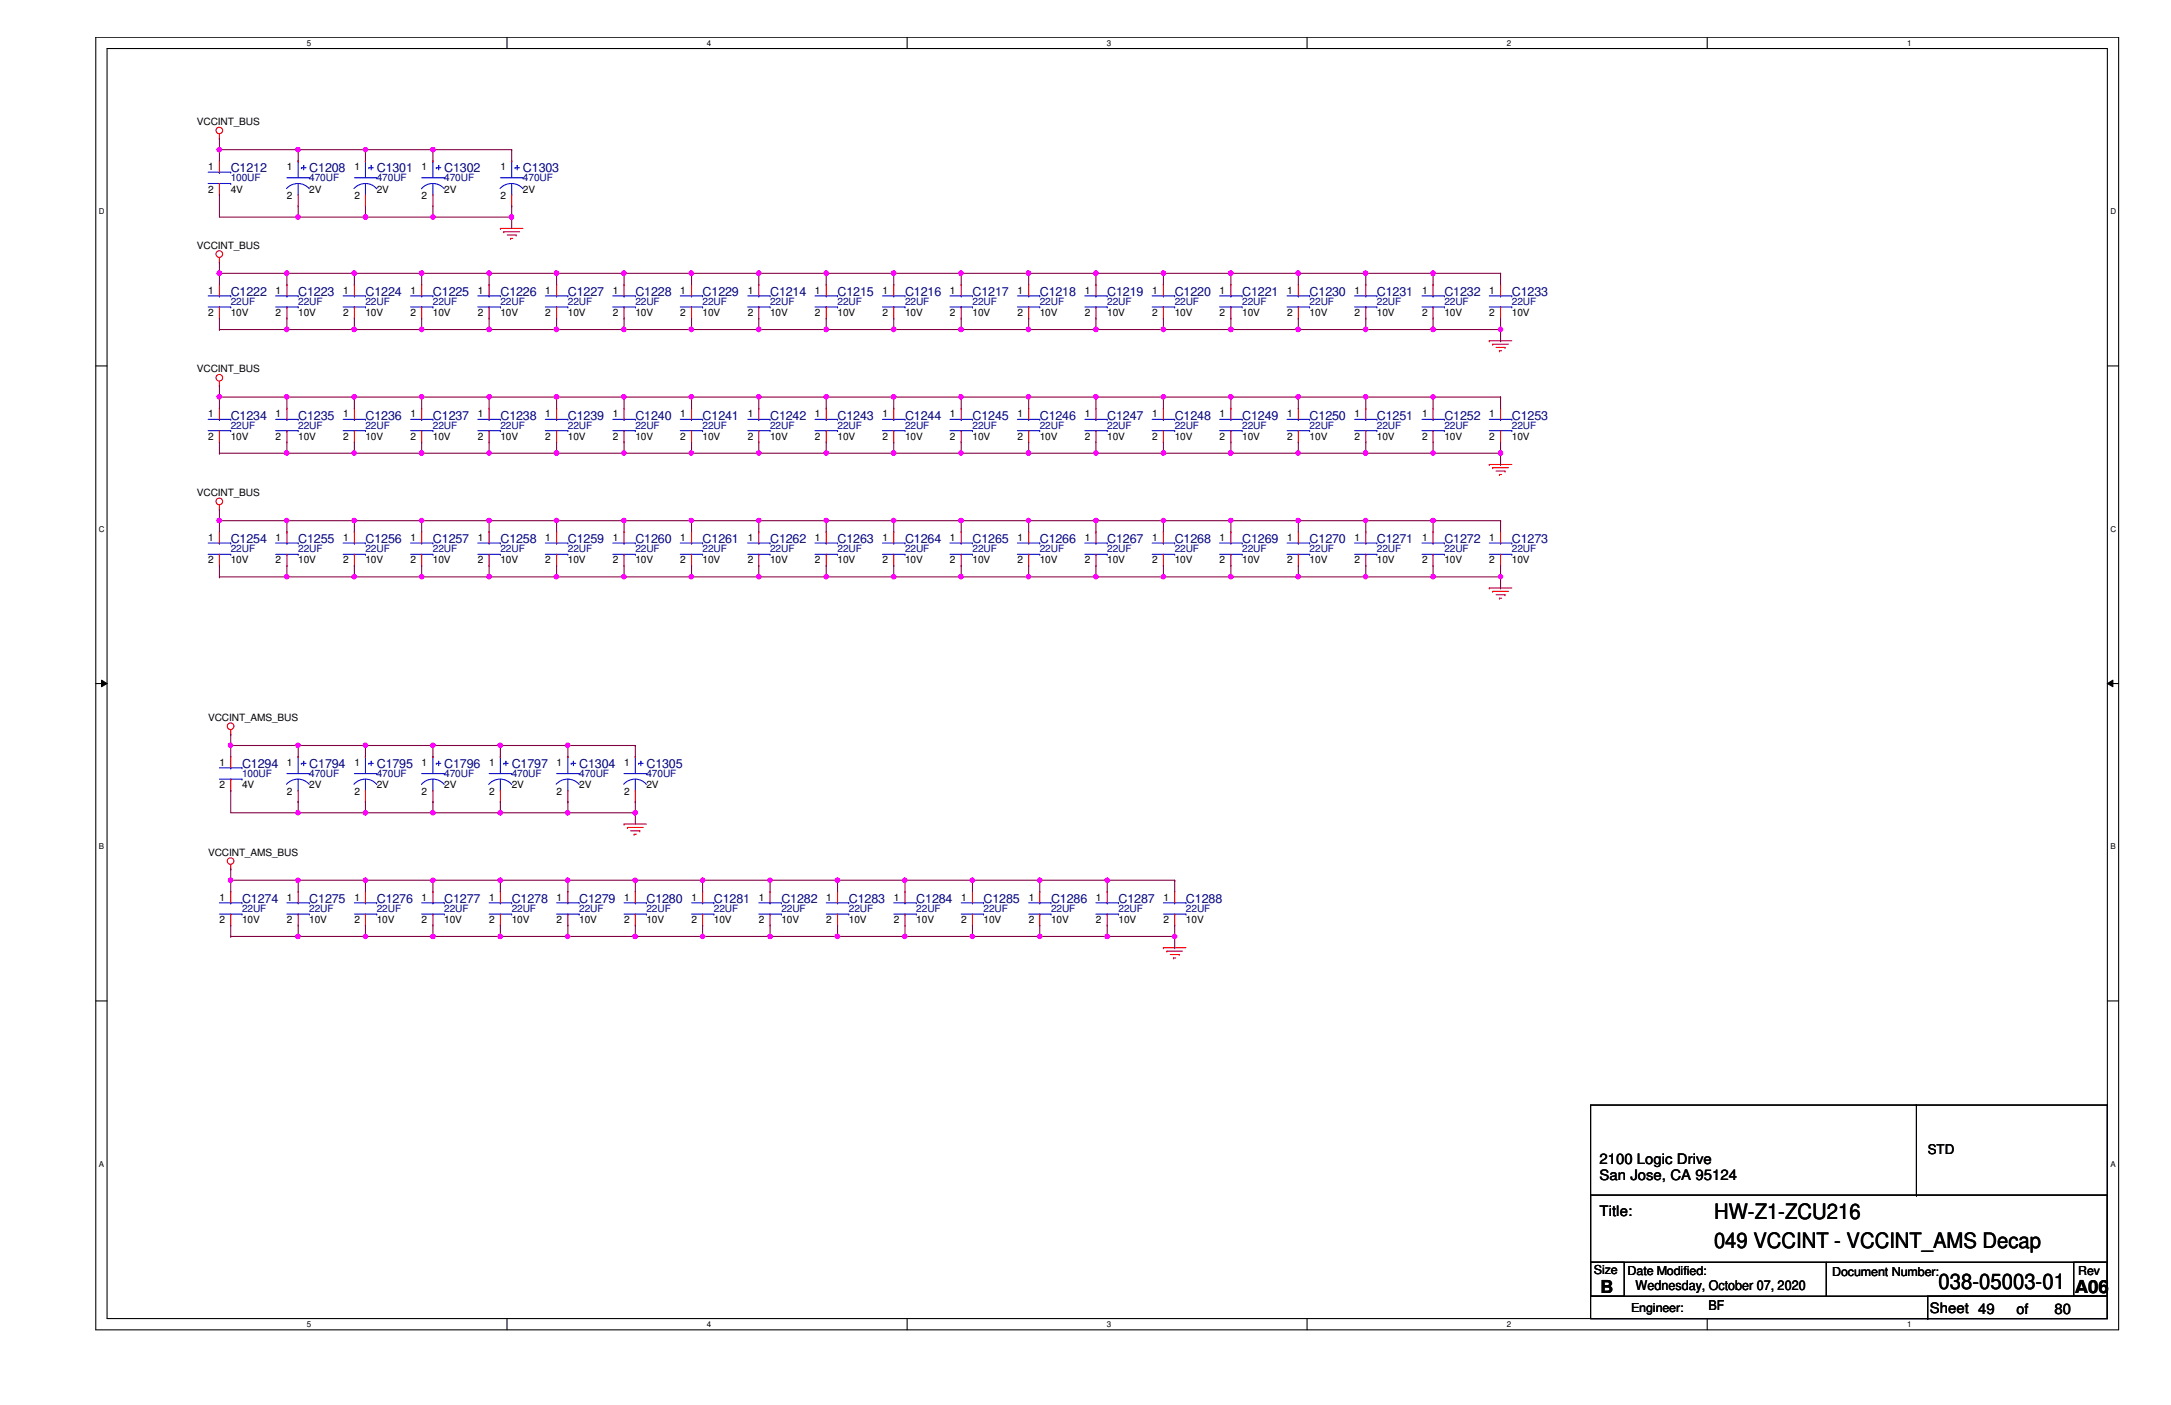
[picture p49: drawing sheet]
<svg xmlns="http://www.w3.org/2000/svg" width="432mm" height="279mm" viewBox="0 0 432 279" stroke-linecap="round" stroke-linejoin="round" font-family="sans-serif">
<defs><g id="words">
<g font-size="4.2">
<text x="340.9" y="242.4">HW-Z1-ZCU216</text>
<text x="340.9" y="248.2">049 VCCINT - VCCINT_AMS Decap</text>
<text x="385.6" y="256.4">038-05003-01</text>
</g>
<g font-size="3.6">
<text x="318.3" y="257">B</text>
<text x="412.7" y="257">A06</text>
</g>
<g font-size="2.9">
<text x="318.1" y="231.5">2100 Logic Drive</text>
<text x="318.1" y="234.7">San Jose, CA 95124</text>
<text x="318.1" y="241.8">Title:</text>
<text x="383.8" y="261">Sheet 49</text>
<text x="401.1" y="261.2">of</text>
<text x="408.6" y="261.2">80</text>
</g>
<g font-size="2.7">
<text x="383.4" y="229.5">STD</text>
<text x="325.3" y="256.6">Wednesday, October 07, 2020</text>
<text x="339.8" y="260.6">BF</text>
</g>
<g font-size="2.5" fill="#000080">
<text x="45.9" y="34.2">C1212</text>
<text x="61.5" y="34.2">C1208</text>
<text x="74.9" y="34.2">C1301</text>
<text x="88.3" y="34.2">C1302</text>
<text x="104" y="34.2">C1303</text>
<text x="45.9" y="58.8">C1222</text>
<text x="59.3" y="58.8">C1223</text>
<text x="72.7" y="58.8">C1224</text>
<text x="86.1" y="58.8">C1225</text>
<text x="99.5" y="58.8">C1226</text>
<text x="112.9" y="58.8">C1227</text>
<text x="126.4" y="58.8">C1228</text>
<text x="139.7" y="58.8">C1229</text>
<text x="153.2" y="58.8">C1214</text>
<text x="166.6" y="58.8">C1215</text>
<text x="180" y="58.8">C1216</text>
<text x="193.4" y="58.8">C1217</text>
<text x="206.8" y="58.8">C1218</text>
<text x="220.2" y="58.8">C1219</text>
<text x="233.6" y="58.8">C1220</text>
<text x="247.1" y="58.8">C1221</text>
<text x="260.5" y="58.8">C1230</text>
<text x="273.9" y="58.8">C1231</text>
<text x="287.3" y="58.8">C1232</text>
<text x="300.7" y="58.8">C1233</text>
<text x="45.9" y="83.4">C1234</text>
<text x="59.3" y="83.4">C1235</text>
<text x="72.7" y="83.4">C1236</text>
<text x="86.1" y="83.4">C1237</text>
<text x="99.5" y="83.4">C1238</text>
<text x="112.9" y="83.4">C1239</text>
<text x="126.4" y="83.4">C1240</text>
<text x="139.7" y="83.4">C1241</text>
<text x="153.2" y="83.4">C1242</text>
<text x="166.6" y="83.4">C1243</text>
<text x="180" y="83.4">C1244</text>
<text x="193.4" y="83.4">C1245</text>
<text x="206.8" y="83.4">C1246</text>
<text x="220.2" y="83.4">C1247</text>
<text x="233.6" y="83.4">C1248</text>
<text x="247.1" y="83.4">C1249</text>
<text x="260.5" y="83.4">C1250</text>
<text x="273.9" y="83.4">C1251</text>
<text x="287.3" y="83.4">C1252</text>
<text x="300.7" y="83.4">C1253</text>
<text x="45.9" y="108">C1254</text>
<text x="59.3" y="108">C1255</text>
<text x="72.7" y="108">C1256</text>
<text x="86.1" y="108">C1257</text>
<text x="99.5" y="108">C1258</text>
<text x="112.9" y="108">C1259</text>
<text x="126.4" y="108">C1260</text>
<text x="139.7" y="108">C1261</text>
<text x="153.2" y="108">C1262</text>
<text x="166.6" y="108">C1263</text>
<text x="180" y="108">C1264</text>
<text x="193.4" y="108">C1265</text>
<text x="206.8" y="108">C1266</text>
<text x="220.2" y="108">C1267</text>
<text x="233.6" y="108">C1268</text>
<text x="247.1" y="108">C1269</text>
<text x="260.5" y="108">C1270</text>
<text x="273.9" y="108">C1271</text>
<text x="287.3" y="108">C1272</text>
<text x="300.7" y="108">C1273</text>
<text x="48.1" y="152.7">C1294</text>
<text x="61.5" y="152.7">C1794</text>
<text x="74.9" y="152.7">C1795</text>
<text x="88.3" y="152.7">C1796</text>
<text x="101.8" y="152.7">C1797</text>
<text x="115.2" y="152.7">C1304</text>
<text x="128.6" y="152.7">C1305</text>
<text x="48.1" y="179.5">C1274</text>
<text x="61.5" y="179.5">C1275</text>
<text x="74.9" y="179.5">C1276</text>
<text x="88.3" y="179.5">C1277</text>
<text x="101.8" y="179.5">C1278</text>
<text x="115.2" y="179.5">C1279</text>
<text x="128.6" y="179.5">C1280</text>
<text x="142" y="179.5">C1281</text>
<text x="155.4" y="179.5">C1282</text>
<text x="168.8" y="179.5">C1283</text>
<text x="182.2" y="179.5">C1284</text>
<text x="195.6" y="179.5">C1285</text>
<text x="209" y="179.5">C1286</text>
<text x="222.5" y="179.5">C1287</text>
<text x="235.9" y="179.5">C1288</text>
</g>
<g font-size="2.5">
<text x="317" y="253.3">Size</text>
<text x="323.7" y="253.5">Date Modified:</text>
<text x="364.4" y="253.7">Document Number:</text>
<text x="413.3" y="253.5">Rev</text>
<text x="324.4" y="260.9">Engineer:</text>
</g>
<g font-size="2">
<text x="39.2" y="24.9">VCCINT_BUS</text>
<text x="41.4" y="33.8">1</text>
<text x="57.1" y="33.8">1</text>
<text x="70.5" y="33.8">1</text>
<text x="83.9" y="33.8">1</text>
<text x="99.5" y="33.8">1</text>
<text x="41.4" y="38.3">2</text>
<text x="45.9" y="38.3">4V</text>
<text x="57.1" y="39.6">2</text>
<text x="61.5" y="38.3">2V</text>
<text x="70.5" y="39.6">2</text>
<text x="74.9" y="38.3">2V</text>
<text x="83.9" y="39.6">2</text>
<text x="88.3" y="38.3">2V</text>
<text x="99.5" y="39.6">2</text>
<text x="104" y="38.3">2V</text>
<text x="39.2" y="49.5">VCCINT_BUS</text>
<text x="41.4" y="58.4">1</text>
<text x="54.8" y="58.4">1</text>
<text x="68.2" y="58.4">1</text>
<text x="81.7" y="58.4">1</text>
<text x="95" y="58.4">1</text>
<text x="108.5" y="58.4">1</text>
<text x="121.9" y="58.4">1</text>
<text x="135.3" y="58.4">1</text>
<text x="148.7" y="58.4">1</text>
<text x="162.1" y="58.4">1</text>
<text x="175.5" y="58.4">1</text>
<text x="188.9" y="58.4">1</text>
<text x="202.4" y="58.4">1</text>
<text x="215.8" y="58.4">1</text>
<text x="229.2" y="58.4">1</text>
<text x="242.6" y="58.4">1</text>
<text x="256" y="58.4">1</text>
<text x="269.4" y="58.4">1</text>
<text x="282.8" y="58.4">1</text>
<text x="296.2" y="58.4">1</text>
<text x="41.4" y="62.9">2</text>
<text x="45.9" y="62.9">10V</text>
<text x="54.8" y="62.9">2</text>
<text x="59.3" y="62.9">10V</text>
<text x="68.2" y="62.9">2</text>
<text x="72.7" y="62.9">10V</text>
<text x="81.7" y="62.9">2</text>
<text x="86.1" y="62.9">10V</text>
<text x="95" y="62.9">2</text>
<text x="99.5" y="62.9">10V</text>
<text x="108.5" y="62.9">2</text>
<text x="112.9" y="62.9">10V</text>
<text x="121.9" y="62.9">2</text>
<text x="126.4" y="62.9">10V</text>
<text x="135.3" y="62.9">2</text>
<text x="139.7" y="62.9">10V</text>
<text x="148.7" y="62.9">2</text>
<text x="153.2" y="62.9">10V</text>
<text x="162.1" y="62.9">2</text>
<text x="166.6" y="62.9">10V</text>
<text x="175.5" y="62.9">2</text>
<text x="180" y="62.9">10V</text>
<text x="188.9" y="62.9">2</text>
<text x="193.4" y="62.9">10V</text>
<text x="202.4" y="62.9">2</text>
<text x="206.8" y="62.9">10V</text>
<text x="215.8" y="62.9">2</text>
<text x="220.2" y="62.9">10V</text>
<text x="229.2" y="62.9">2</text>
<text x="233.6" y="62.9">10V</text>
<text x="242.6" y="62.9">2</text>
<text x="247.1" y="62.9">10V</text>
<text x="256" y="62.9">2</text>
<text x="260.5" y="62.9">10V</text>
<text x="269.4" y="62.9">2</text>
<text x="273.9" y="62.9">10V</text>
<text x="282.8" y="62.9">2</text>
<text x="287.3" y="62.9">10V</text>
<text x="296.2" y="62.9">2</text>
<text x="300.7" y="62.9">10V</text>
<text x="39.2" y="74">VCCINT_BUS</text>
<text x="41.4" y="83">1</text>
<text x="54.8" y="83">1</text>
<text x="68.2" y="83">1</text>
<text x="81.7" y="83">1</text>
<text x="95" y="83">1</text>
<text x="108.5" y="83">1</text>
<text x="121.9" y="83">1</text>
<text x="135.3" y="83">1</text>
<text x="148.7" y="83">1</text>
<text x="162.1" y="83">1</text>
<text x="175.5" y="83">1</text>
<text x="188.9" y="83">1</text>
<text x="202.4" y="83">1</text>
<text x="215.8" y="83">1</text>
<text x="229.2" y="83">1</text>
<text x="242.6" y="83">1</text>
<text x="256" y="83">1</text>
<text x="269.4" y="83">1</text>
<text x="282.8" y="83">1</text>
<text x="296.2" y="83">1</text>
<text x="41.4" y="87.5">2</text>
<text x="45.9" y="87.5">10V</text>
<text x="54.8" y="87.5">2</text>
<text x="59.3" y="87.5">10V</text>
<text x="68.2" y="87.5">2</text>
<text x="72.7" y="87.5">10V</text>
<text x="81.7" y="87.5">2</text>
<text x="86.1" y="87.5">10V</text>
<text x="95" y="87.5">2</text>
<text x="99.5" y="87.5">10V</text>
<text x="108.5" y="87.5">2</text>
<text x="112.9" y="87.5">10V</text>
<text x="121.9" y="87.5">2</text>
<text x="126.4" y="87.5">10V</text>
<text x="135.3" y="87.5">2</text>
<text x="139.7" y="87.5">10V</text>
<text x="148.7" y="87.5">2</text>
<text x="153.2" y="87.5">10V</text>
<text x="162.1" y="87.5">2</text>
<text x="166.6" y="87.5">10V</text>
<text x="175.5" y="87.5">2</text>
<text x="180" y="87.5">10V</text>
<text x="188.9" y="87.5">2</text>
<text x="193.4" y="87.5">10V</text>
<text x="202.4" y="87.5">2</text>
<text x="206.8" y="87.5">10V</text>
<text x="215.8" y="87.5">2</text>
<text x="220.2" y="87.5">10V</text>
<text x="229.2" y="87.5">2</text>
<text x="233.6" y="87.5">10V</text>
<text x="242.6" y="87.5">2</text>
<text x="247.1" y="87.5">10V</text>
<text x="256" y="87.5">2</text>
<text x="260.5" y="87.5">10V</text>
<text x="269.4" y="87.5">2</text>
<text x="273.9" y="87.5">10V</text>
<text x="282.8" y="87.5">2</text>
<text x="287.3" y="87.5">10V</text>
<text x="296.2" y="87.5">2</text>
<text x="300.7" y="87.5">10V</text>
<text x="39.2" y="98.6">VCCINT_BUS</text>
<text x="41.4" y="107.6">1</text>
<text x="54.8" y="107.6">1</text>
<text x="68.2" y="107.6">1</text>
<text x="81.7" y="107.6">1</text>
<text x="95" y="107.6">1</text>
<text x="108.5" y="107.6">1</text>
<text x="121.9" y="107.6">1</text>
<text x="135.3" y="107.6">1</text>
<text x="148.7" y="107.6">1</text>
<text x="162.1" y="107.6">1</text>
<text x="175.5" y="107.6">1</text>
<text x="188.9" y="107.6">1</text>
<text x="202.4" y="107.6">1</text>
<text x="215.8" y="107.6">1</text>
<text x="229.2" y="107.6">1</text>
<text x="242.6" y="107.6">1</text>
<text x="256" y="107.6">1</text>
<text x="269.4" y="107.6">1</text>
<text x="282.8" y="107.6">1</text>
<text x="296.2" y="107.6">1</text>
<text x="41.4" y="112.1">2</text>
<text x="45.9" y="112.1">10V</text>
<text x="54.8" y="112.1">2</text>
<text x="59.3" y="112.1">10V</text>
<text x="68.2" y="112.1">2</text>
<text x="72.7" y="112.1">10V</text>
<text x="81.7" y="112.1">2</text>
<text x="86.1" y="112.1">10V</text>
<text x="95" y="112.1">2</text>
<text x="99.5" y="112.1">10V</text>
<text x="108.5" y="112.1">2</text>
<text x="112.9" y="112.1">10V</text>
<text x="121.9" y="112.1">2</text>
<text x="126.4" y="112.1">10V</text>
<text x="135.3" y="112.1">2</text>
<text x="139.7" y="112.1">10V</text>
<text x="148.7" y="112.1">2</text>
<text x="153.2" y="112.1">10V</text>
<text x="162.1" y="112.1">2</text>
<text x="166.6" y="112.1">10V</text>
<text x="175.5" y="112.1">2</text>
<text x="180" y="112.1">10V</text>
<text x="188.9" y="112.1">2</text>
<text x="193.4" y="112.1">10V</text>
<text x="202.4" y="112.1">2</text>
<text x="206.8" y="112.1">10V</text>
<text x="215.8" y="112.1">2</text>
<text x="220.2" y="112.1">10V</text>
<text x="229.2" y="112.1">2</text>
<text x="233.6" y="112.1">10V</text>
<text x="242.6" y="112.1">2</text>
<text x="247.1" y="112.1">10V</text>
<text x="256" y="112.1">2</text>
<text x="260.5" y="112.1">10V</text>
<text x="269.4" y="112.1">2</text>
<text x="273.9" y="112.1">10V</text>
<text x="282.8" y="112.1">2</text>
<text x="287.3" y="112.1">10V</text>
<text x="296.2" y="112.1">2</text>
<text x="300.7" y="112.1">10V</text>
<text x="41.4" y="143.3">VCCINT_AMS_BUS</text>
<text x="43.6" y="152.3">1</text>
<text x="57.1" y="152.3">1</text>
<text x="70.5" y="152.3">1</text>
<text x="83.9" y="152.3">1</text>
<text x="97.3" y="152.3">1</text>
<text x="110.7" y="152.3">1</text>
<text x="124.1" y="152.3">1</text>
<text x="43.6" y="156.8">2</text>
<text x="48.1" y="156.8">4V</text>
<text x="57.1" y="158.1">2</text>
<text x="61.5" y="156.8">2V</text>
<text x="70.5" y="158.1">2</text>
<text x="74.9" y="156.8">2V</text>
<text x="83.9" y="158.1">2</text>
<text x="88.3" y="156.8">2V</text>
<text x="97.3" y="158.1">2</text>
<text x="101.8" y="156.8">2V</text>
<text x="110.7" y="158.1">2</text>
<text x="115.2" y="156.8">2V</text>
<text x="124.1" y="158.1">2</text>
<text x="128.6" y="156.8">2V</text>
<text x="41.4" y="170.2">VCCINT_AMS_BUS</text>
<text x="43.6" y="179.1">1</text>
<text x="57.1" y="179.1">1</text>
<text x="70.5" y="179.1">1</text>
<text x="83.9" y="179.1">1</text>
<text x="97.3" y="179.1">1</text>
<text x="110.7" y="179.1">1</text>
<text x="124.1" y="179.1">1</text>
<text x="137.5" y="179.1">1</text>
<text x="150.9" y="179.1">1</text>
<text x="164.3" y="179.1">1</text>
<text x="177.8" y="179.1">1</text>
<text x="191.2" y="179.1">1</text>
<text x="204.6" y="179.1">1</text>
<text x="218" y="179.1">1</text>
<text x="231.4" y="179.1">1</text>
<text x="43.6" y="183.6">2</text>
<text x="48.1" y="183.6">10V</text>
<text x="57.1" y="183.6">2</text>
<text x="61.5" y="183.6">10V</text>
<text x="70.5" y="183.6">2</text>
<text x="74.9" y="183.6">10V</text>
<text x="83.9" y="183.6">2</text>
<text x="88.3" y="183.6">10V</text>
<text x="97.3" y="183.6">2</text>
<text x="101.8" y="183.6">10V</text>
<text x="110.7" y="183.6">2</text>
<text x="115.2" y="183.6">10V</text>
<text x="124.1" y="183.6">2</text>
<text x="128.6" y="183.6">10V</text>
<text x="137.5" y="183.6">2</text>
<text x="142" y="183.6">10V</text>
<text x="150.9" y="183.6">2</text>
<text x="155.4" y="183.6">10V</text>
<text x="164.3" y="183.6">2</text>
<text x="168.8" y="183.6">10V</text>
<text x="177.8" y="183.6">2</text>
<text x="182.2" y="183.6">10V</text>
<text x="191.2" y="183.6">2</text>
<text x="195.6" y="183.6">10V</text>
<text x="204.6" y="183.6">2</text>
<text x="209" y="183.6">10V</text>
<text x="218" y="183.6">2</text>
<text x="222.5" y="183.6">10V</text>
<text x="231.4" y="183.6">2</text>
<text x="235.9" y="183.6">10V</text>
</g>
<g font-size="2" fill="#000080">
<text x="45.9" y="36.1">100UF</text>
<text x="61.5" y="36.1">470UF</text>
<text x="74.9" y="36.1">470UF</text>
<text x="88.3" y="36.1">470UF</text>
<text x="104" y="36.1">470UF</text>
<text x="45.9" y="60.7">22UF</text>
<text x="59.3" y="60.7">22UF</text>
<text x="72.7" y="60.7">22UF</text>
<text x="86.1" y="60.7">22UF</text>
<text x="99.5" y="60.7">22UF</text>
<text x="112.9" y="60.7">22UF</text>
<text x="126.4" y="60.7">22UF</text>
<text x="139.7" y="60.7">22UF</text>
<text x="153.2" y="60.7">22UF</text>
<text x="166.6" y="60.7">22UF</text>
<text x="180" y="60.7">22UF</text>
<text x="193.4" y="60.7">22UF</text>
<text x="206.8" y="60.7">22UF</text>
<text x="220.2" y="60.7">22UF</text>
<text x="233.6" y="60.7">22UF</text>
<text x="247.1" y="60.7">22UF</text>
<text x="260.5" y="60.7">22UF</text>
<text x="273.9" y="60.7">22UF</text>
<text x="287.3" y="60.7">22UF</text>
<text x="300.7" y="60.7">22UF</text>
<text x="45.9" y="85.2">22UF</text>
<text x="59.3" y="85.2">22UF</text>
<text x="72.7" y="85.2">22UF</text>
<text x="86.1" y="85.2">22UF</text>
<text x="99.5" y="85.2">22UF</text>
<text x="112.9" y="85.2">22UF</text>
<text x="126.4" y="85.2">22UF</text>
<text x="139.7" y="85.2">22UF</text>
<text x="153.2" y="85.2">22UF</text>
<text x="166.6" y="85.2">22UF</text>
<text x="180" y="85.2">22UF</text>
<text x="193.4" y="85.2">22UF</text>
<text x="206.8" y="85.2">22UF</text>
<text x="220.2" y="85.2">22UF</text>
<text x="233.6" y="85.2">22UF</text>
<text x="247.1" y="85.2">22UF</text>
<text x="260.5" y="85.2">22UF</text>
<text x="273.9" y="85.2">22UF</text>
<text x="287.3" y="85.2">22UF</text>
<text x="300.7" y="85.2">22UF</text>
<text x="45.9" y="109.8">22UF</text>
<text x="59.3" y="109.8">22UF</text>
<text x="72.7" y="109.8">22UF</text>
<text x="86.1" y="109.8">22UF</text>
<text x="99.5" y="109.8">22UF</text>
<text x="112.9" y="109.8">22UF</text>
<text x="126.4" y="109.8">22UF</text>
<text x="139.7" y="109.8">22UF</text>
<text x="153.2" y="109.8">22UF</text>
<text x="166.6" y="109.8">22UF</text>
<text x="180" y="109.8">22UF</text>
<text x="193.4" y="109.8">22UF</text>
<text x="206.8" y="109.8">22UF</text>
<text x="220.2" y="109.8">22UF</text>
<text x="233.6" y="109.8">22UF</text>
<text x="247.1" y="109.8">22UF</text>
<text x="260.5" y="109.8">22UF</text>
<text x="273.9" y="109.8">22UF</text>
<text x="287.3" y="109.8">22UF</text>
<text x="300.7" y="109.8">22UF</text>
<text x="48.1" y="154.5">100UF</text>
<text x="61.5" y="154.5">470UF</text>
<text x="74.9" y="154.5">470UF</text>
<text x="88.3" y="154.5">470UF</text>
<text x="101.8" y="154.5">470UF</text>
<text x="115.2" y="154.5">470UF</text>
<text x="128.6" y="154.5">470UF</text>
<text x="48.1" y="181.4">22UF</text>
<text x="61.5" y="181.4">22UF</text>
<text x="74.9" y="181.4">22UF</text>
<text x="88.3" y="181.4">22UF</text>
<text x="101.8" y="181.4">22UF</text>
<text x="115.2" y="181.4">22UF</text>
<text x="128.6" y="181.4">22UF</text>
<text x="142" y="181.4">22UF</text>
<text x="155.4" y="181.4">22UF</text>
<text x="168.8" y="181.4">22UF</text>
<text x="182.2" y="181.4">22UF</text>
<text x="195.6" y="181.4">22UF</text>
<text x="209" y="181.4">22UF</text>
<text x="222.5" y="181.4">22UF</text>
<text x="235.9" y="181.4">22UF</text>
</g>
<g font-size="1.6">
<text x="61" y="9.1">5</text>
<text x="140.6" y="9.1">4</text>
<text x="220.2" y="9.1">3</text>
<text x="299.7" y="9.1">2</text>
<text x="379.3" y="9.1">1</text>
<text x="19.6" y="42.6">D</text>
<text x="419.7" y="42.6">D</text>
<text x="19.6" y="105.7">C</text>
<text x="419.7" y="105.7">C</text>
<text x="19.6" y="168.9">B</text>
<text x="419.7" y="168.9">B</text>
<text x="19.6" y="232">A</text>
<text x="419.7" y="232">A</text>
<text x="61" y="263.9">5</text>
<text x="140.6" y="263.9">4</text>
<text x="220.2" y="263.9">3</text>
<text x="299.7" y="263.9">2</text>
<text x="379.3" y="263.9">1</text>
</g>
</g></defs>
<path d="M19.1 7.4h402.3v257.1h-402.3zM21.3 9.7h397.8v252.5h-397.8z" fill="none" stroke="#000" stroke-width=".21"/>
<g fill="#fff">
<path d="M61 7.7h.9v1.7h-.9z"/>
<path d="M61 262.5h.9v1.7h-.9z"/>
</g>
<path d="M100.8 7.4v2.3M100.8 262.2v2.3" fill="none" stroke="#000" stroke-width=".21"/>
<g fill="#fff">
<path d="M140.6 7.7h.9v1.7h-.9z"/>
<path d="M140.6 262.5h.9v1.7h-.9z"/>
</g>
<path d="M180.4 7.4v2.3M180.4 262.2v2.3" fill="none" stroke="#000" stroke-width=".21"/>
<g fill="#fff">
<path d="M220.2 7.7h.9v1.7h-.9z"/>
<path d="M220.2 262.5h.9v1.7h-.9z"/>
</g>
<path d="M260 7.4v2.3M260 262.2v2.3" fill="none" stroke="#000" stroke-width=".21"/>
<g fill="#fff">
<path d="M299.7 7.7h.9v1.7h-.9z"/>
<path d="M299.7 262.5h.9v1.7h-.9z"/>
</g>
<path d="M339.6 7.4v2.3M339.6 262.2v2.3" fill="none" stroke="#000" stroke-width=".21"/>
<g fill="#fff">
<path d="M379.3 7.7h.9v1.7h-.9z"/>
<path d="M379.3 262.5h.9v1.7h-.9z"/>
<path d="M19.6 41.2h1.2v1.8h-1.2z"/>
<path d="M419.7 41.2h1.2v1.8h-1.2z"/>
<path d="M19.6 104.3h1.2v1.8h-1.2z"/>
<path d="M419.7 104.3h1.2v1.8h-1.2z"/>
</g>
<path d="M19.1 72.8h2.2M419.1 72.8h2.3" fill="none" stroke="#000" stroke-width=".21"/>
<g fill="#fff">
<path d="M19.6 167.5h1.1v1.7h-1.1z"/>
<path d="M419.7 167.5h1.1v1.7h-1.1z"/>
</g>
<path d="M19.1 135.9h2.2M419.1 135.9h2.3" fill="none" stroke="#000" stroke-width=".21"/>
<path d="M20.2 135.3l1.1 .6-1.1 .7zM419.1 135.9l1.1-.6v1.3z" fill="#000"/>
<path d="M20.2 135.3l1.1 .6-1.1 .7zM419.1 135.9l1.1-.6v1.3z" fill="none" stroke="#000" stroke-width=".2"/>
<g fill="#fff">
<path d="M19.6 230.6h1.1v1.8h-1.1z"/>
<path d="M419.7 230.6h1.1v1.8h-1.1z"/>
</g>
<g fill="none" stroke="#000" stroke-width=".21">
<path d="M19.1 199.1h2.2M419.1 199.1h2.3M316.4 219.8h102.7v42.4h-102.7zM381.2 219.8v17.9M316.4 237.7h102.7v13.3h-102.7zM381.2 237.7h.1M316.4 251h46.9v6.8h-46.9zM316.4 251h6.6v6.8h-6.6zM363.3 251h55.8v6.8h-55.8zM383.4 257.8h35.7v4.4h-35.7zM412.5 251h6.6v6.8h-6.6zM316.4 262.2h67"/>
<path d="M383.4 262.2h.1"/>
</g>
<g fill="none" stroke="#f00" stroke-width=".21">
<path d="M43.6 27.5h.1M43.6 32h.1M43.6 38.7h.1M43.6 26.6v.9M43.6 32v2.2M43.6 36.5v2.2M59.3 32h.1M59.3 38.7v2.2M72.7 32h.1M72.7 38.7v2.2M86.1 32h.1M86.1 38.7v2.2"/>
<path d="M101.8 32h.1M101.8 38.7v2.2M43.6 52.1h.1M43.6 56.6h.1M43.6 51.2v.9M43.6 56.6v2.2M57.1 56.6h.1M57.1 56.6v2.2M59.3 40.9h.1M70.5 56.6h.1M70.5 56.6v2.2M72.7 40.9h.1"/>
<path d="M83.9 56.6h.1M83.9 56.6v2.2M86.1 40.9h.1M97.3 56.6h.1M97.3 56.6v2.2M99.5 45.4h.1M99.5 45.4h4.5M100.2 46.1h.1M100.2 46.1h3.1M100.9 46.7h1.8M101.6 47.4h.1M101.6 47.4h.4"/>
<path d="M101.8 40.9h.1M102.7 46.7h.1M110.7 56.6h.1M110.7 56.6v2.2M124.1 56.6h.1M124.1 56.6v2.2M137.5 56.6h.1M137.5 56.6v2.2M150.9 56.6h.1M150.9 56.6v2.2M164.3 56.6h.1M164.3 56.6v2.2"/>
<path d="M177.8 56.6h.1M177.8 56.6v2.2M191.2 56.6h.1M191.2 56.6v2.2M204.6 56.6h.1M204.6 56.6v2.2M218 56.6h.1M218 56.6v2.2M231.4 56.6h.1M231.4 56.6v2.2M244.8 56.6h.1M244.8 56.6v2.2"/>
<path d="M258.2 56.6h.1M258.2 56.6v2.2M271.7 56.6h.1M271.7 56.6v2.2M285 56.6h.1M285 56.6v2.2M298.5 56.6h.1M298.5 56.6v2.2M43.6 76.7h.1M43.6 63.3h.1M43.6 61v2.3M43.6 75.8v.9"/>
<path d="M57.1 63.3h.1M57.1 61v2.3M70.5 63.3h.1M70.5 61v2.3M83.9 63.3h.1M83.9 61v2.3M97.3 63.3h.1M97.3 61v2.3M110.7 63.3h.1M110.7 61v2.3M124.1 63.3h.1M124.1 61v2.3"/>
<path d="M137.5 63.3h.1M137.5 61v2.3M150.9 63.3h.1M150.9 61v2.3M164.3 63.3h.1M164.3 61v2.3M177.8 63.3h.1M177.8 61v2.3M191.2 63.3h.1M191.2 61v2.3M204.6 63.3h.1M204.6 61v2.3"/>
<path d="M218 63.3h.1M218 61v2.3M231.4 63.3h.1M231.4 61v2.3M244.8 63.3h.1M244.8 61v2.3M258.2 63.3h.1M258.2 61v2.3M271.7 63.3h.1M271.7 61v2.3M285 63.3h.1M285 61v2.3"/>
<path d="M296.2 67.8h.1M296.2 67.8h4.5M296.9 68.5h.1M296.9 68.5h3.1M297.6 69.1h1.7M298.2 69.8h.1M298.2 69.8h.5M298.5 63.3h.1M298.5 61v2.3M299.3 69.1h.1M43.6 81.2h.1M43.6 87.9h.1"/>
<path d="M43.6 81.2v2.2M43.6 85.6v2.3M57.1 81.2h.1M57.1 87.9h.1M57.1 81.2v2.2M57.1 85.6v2.3M70.5 81.2h.1M70.5 87.9h.1M70.5 81.2v2.2M70.5 85.6v2.3M83.9 81.2h.1M83.9 87.9h.1"/>
<path d="M83.9 81.2v2.2M83.9 85.6v2.3M97.3 81.2h.1M97.3 87.9h.1M97.3 81.2v2.2M97.3 85.6v2.3M110.7 81.2h.1M110.7 87.9h.1M110.7 81.2v2.2M110.7 85.6v2.3M124.1 81.2h.1M124.1 87.9h.1"/>
<path d="M124.1 81.2v2.2M124.1 85.6v2.3M137.5 81.2h.1M137.5 87.9h.1M137.5 81.2v2.2M137.5 85.6v2.3M150.9 81.2h.1M150.9 87.9h.1M150.9 81.2v2.2M150.9 85.6v2.3M164.3 81.2h.1M164.3 87.9h.1"/>
<path d="M164.3 81.2v2.2M164.3 85.6v2.3M177.8 81.2h.1M177.8 87.9h.1M177.8 81.2v2.2M177.8 85.6v2.3M191.2 81.2h.1M191.2 87.9h.1M191.2 81.2v2.2M191.2 85.6v2.3M204.6 81.2h.1M204.6 87.9h.1"/>
<path d="M204.6 81.2v2.2M204.6 85.6v2.3M218 81.2h.1M218 87.9h.1M218 81.2v2.2M218 85.6v2.3M231.4 81.2h.1M231.4 87.9h.1M231.4 81.2v2.2M231.4 85.6v2.3M244.8 81.2h.1M244.8 87.9h.1"/>
<path d="M244.8 81.2v2.2M244.8 85.6v2.3M258.2 81.2h.1M258.2 87.9h.1M258.2 81.2v2.2M258.2 85.6v2.3M271.7 81.2h.1M271.7 87.9h.1M271.7 81.2v2.2M271.7 85.6v2.3M285 81.2h.1M285 87.9h.1"/>
<path d="M285 81.2v2.2M285 85.6v2.3M296.2 92.4h.1M296.2 92.4h4.5M296.9 93h.1M296.9 93h3.1M297.6 93.7h1.7M298.2 94.4h.1M298.2 94.4h.5M298.5 81.2h.1M298.5 87.9h.1M298.5 81.2v2.2"/>
<path d="M298.5 85.6v2.3M299.3 93.7h.1M43.6 101.3h.1M43.6 105.7h.1M43.6 112.5h.1M43.6 100.4v.9M43.6 105.7v2.3M43.6 110.2v2.3M57.1 105.7h.1M57.1 112.5h.1M57.1 105.7v2.3M57.1 110.2v2.3"/>
<path d="M70.5 105.7h.1M70.5 112.5h.1M70.5 105.7v2.3M70.5 110.2v2.3M83.9 105.7h.1M83.9 112.5h.1M83.9 105.7v2.3M83.9 110.2v2.3M97.3 105.7h.1M97.3 112.5h.1M97.3 105.7v2.3M97.3 110.2v2.3"/>
<path d="M110.7 105.7h.1M110.7 112.5h.1M110.7 105.7v2.3M110.7 110.2v2.3M124.1 105.7h.1M124.1 112.5h.1M124.1 105.7v2.3M124.1 110.2v2.3M137.5 105.7h.1M137.5 112.5h.1M137.5 105.7v2.3M137.5 110.2v2.3"/>
<path d="M150.9 105.7h.1M150.9 112.5h.1M150.9 105.7v2.3M150.9 110.2v2.3M164.3 105.7h.1M164.3 112.5h.1M164.3 105.7v2.3M164.3 110.2v2.3M177.8 105.7h.1M177.8 112.5h.1M177.8 105.7v2.3M177.8 110.2v2.3"/>
<path d="M191.2 105.7h.1M191.2 112.5h.1M191.2 105.7v2.3M191.2 110.2v2.3M204.6 105.7h.1M204.6 112.5h.1M204.6 105.7v2.3M204.6 110.2v2.3M218 105.7h.1M218 112.5h.1M218 105.7v2.3M218 110.2v2.3"/>
<path d="M231.4 105.7h.1M231.4 112.5h.1M231.4 105.7v2.3M231.4 110.2v2.3M244.8 105.7h.1M244.8 112.5h.1M244.8 105.7v2.3M244.8 110.2v2.3M258.2 105.7h.1M258.2 112.5h.1M258.2 105.7v2.3M258.2 110.2v2.3"/>
<path d="M271.7 105.7h.1M271.7 112.5h.1M271.7 105.7v2.3M271.7 110.2v2.3M285 105.7h.1M285 112.5h.1M285 105.7v2.3M285 110.2v2.3M296.2 116.9h.1M296.2 116.9h4.5M296.9 117.6h.1M296.9 117.6h3.1"/>
<path d="M297.6 118.3h1.7M298.2 119h.1M298.2 119h.5M298.5 105.7h.1M298.5 112.5h.1M298.5 105.7v2.3M298.5 110.2v2.3M299.3 118.3h.1M45.9 146h.1M45.9 150.5h.1M45.9 157.2h.1M45.9 145.1v.9"/>
<path d="M45.9 150.5v2.2M45.9 154.9v2.3M59.3 150.5h.1M59.3 159.4h.1M59.3 157.2v2.2M72.7 150.5h.1M72.7 159.4h.1M72.7 157.2v2.2M86.1 150.5h.1M86.1 159.4h.1M86.1 157.2v2.2M99.5 150.5h.1"/>
<path d="M99.5 159.4h.1M99.5 157.2v2.2M112.9 150.5h.1M112.9 159.4h.1M112.9 157.2v2.2M126.4 150.5h.1M126.4 159.4h.1M126.4 157.2v2.2M45.9 172.8h.1M45.9 177.3h.1M45.9 171.9v.9M45.9 177.3v2.2"/>
<path d="M59.3 177.3h.1M59.3 177.3v2.2M72.7 177.3h.1M72.7 177.3v2.2M86.1 177.3h.1M86.1 177.3v2.2M99.5 177.3h.1M99.5 177.3v2.2M112.9 177.3h.1M112.9 177.3v2.2M124.1 163.9h.1M124.1 163.9h4.5"/>
<path d="M124.8 164.5h.1M124.8 164.5h3.1M125.4 165.2h1.9M126.1 165.9h.1M126.1 165.9h.5M126.4 177.3h.1M126.4 177.3v2.2M127.3 165.2h.1M139.7 177.3h.1M139.7 177.3v2.2M153.2 177.3h.1M153.2 177.3v2.2"/>
<path d="M166.6 177.3h.1M166.6 177.3v2.2M180 177.3h.1M180 177.3v2.2M193.4 177.3h.1M193.4 177.3v2.2M206.8 177.3h.1M206.8 177.3v2.2M220.2 177.3h.1M220.2 177.3v2.2M233.6 177.3h.1M233.6 177.3v2.2"/>
<path d="M45.9 184h.1M45.9 181.8v2.2M59.3 184h.1M59.3 181.8v2.2M72.7 184h.1M72.7 181.8v2.2M86.1 184h.1M86.1 181.8v2.2M99.5 184h.1M99.5 181.8v2.2M112.9 184h.1M112.9 181.8v2.2"/>
<path d="M126.4 184h.1M126.4 181.8v2.2M139.7 184h.1M139.7 181.8v2.2M153.2 184h.1M153.2 181.8v2.2M166.6 184h.1M166.6 181.8v2.2M180 184h.1M180 181.8v2.2M193.4 184h.1M193.4 181.8v2.2"/>
<path d="M206.8 184h.1M206.8 181.8v2.2M220.2 184h.1M220.2 181.8v2.2M231.4 188.5h.1M231.4 188.5h4.5M232.1 189.1h.1M232.1 189.1h3.1M232.7 189.8h1.8M233.4 190.5h.1M233.4 190.5h.4M233.6 184h.1"/>
<path d="M233.6 181.8v2.2M234.5 189.8h.1"/>
<circle cx="43.6" cy="26" r=".66"/>
<circle cx="43.6" cy="50.5" r=".66"/>
<circle cx="43.6" cy="75.1" r=".66"/>
<circle cx="43.6" cy="99.7" r=".66"/>
<circle cx="45.9" cy="144.4" r=".66"/>
<circle cx="45.9" cy="171.2" r=".66"/>
</g>
<g fill="none" stroke="#00f" stroke-width=".21">
<path d="M41.4 36.5h4.5M41.4 34.2h4.5M43.6 36.5h.1M43.6 34.2h.1M45.9 36.5h.1M45.9 34.2h.1M57 37.5a2.99 2.99 0 0 1 4.5 0M57.1 35.3h4.4M59.3 38.7h.1M59.3 32h.1M59.3 32v3.3M59.3 36.5v2.2"/>
<path d="M59.9 33.4h.1M59.9 33.4h1M60.4 32.9h.1M60.4 32.9v.9M61.5 35.3h.1M70.4 37.5a2.99 2.99 0 0 1 4.5 0M70.5 35.3h4.4M72.7 38.7h.1M72.7 32h.1M72.7 32v3.3M72.7 36.5v2.2M73.4 33.4h.1"/>
<path d="M73.4 33.4h.9M73.8 32.9h.1M73.8 32.9v.9M74.9 35.3h.1M83.8 37.5a2.95 2.95 0 0 1 4.5 0M83.9 35.3h4.4M86.1 38.7h.1M86.1 32h.1M86.1 32v3.3M86.1 36.5v2.2M86.8 33.4h.1M86.8 33.4h.9"/>
<path d="M87.2 32.9h.1M87.2 32.9v.9M88.3 35.3h.1M99.4 37.5a3 3 0 0 1 4.6 0M99.5 35.3h4.5M101.8 38.7h.1M101.8 32h.1M101.8 32v3.3M101.8 36.5v2.2M102.4 33.4h.1M102.4 33.4h.9M102.9 32.9h.1"/>
<path d="M102.9 32.9v.9M104 35.3h.1M41.4 58.8h4.5M43.6 58.8h.1M45.9 58.8h.1M54.8 58.8h4.5M57.1 58.8h.1M59.3 58.8h.1M68.2 58.8h4.5M70.5 58.8h.1M72.7 58.8h.1M81.7 58.8h4.4"/>
<path d="M83.9 58.8h.1M86.1 58.8h.1M95 58.8h4.5M97.3 58.8h.1M99.5 58.8h.1M108.5 58.8h4.4M110.7 58.8h.1M112.9 58.8h.1M121.9 58.8h4.5M124.1 58.8h.1M126.4 58.8h.1M135.3 58.8h4.4"/>
<path d="M137.5 58.8h.1M139.7 58.8h.1M148.7 58.8h4.5M150.9 58.8h.1M153.2 58.8h.1M162.1 58.8h4.5M164.3 58.8h.1M166.6 58.8h.1M175.5 58.8h4.5M177.8 58.8h.1M180 58.8h.1M188.9 58.8h4.5"/>
<path d="M191.2 58.8h.1M193.4 58.8h.1M202.4 58.8h4.4M204.6 58.8h.1M206.8 58.8h.1M215.8 58.8h4.4M218 58.8h.1M220.2 58.8h.1M229.2 58.8h4.4M231.4 58.8h.1M233.6 58.8h.1M242.6 58.8h4.5"/>
<path d="M244.8 58.8h.1M247.1 58.8h.1M256 58.8h4.5M258.2 58.8h.1M260.5 58.8h.1M269.4 58.8h4.5M271.7 58.8h.1M273.9 58.8h.1M282.8 58.8h4.5M285 58.8h.1M287.3 58.8h.1M296.2 58.8h4.5"/>
<path d="M298.5 58.8h.1M300.7 58.8h.1M41.4 61h4.5M43.6 61h.1M45.9 61h.1M54.8 61h4.5M57.1 61h.1M59.3 61h.1M68.2 61h4.5M70.5 61h.1M72.7 61h.1M81.7 61h4.4"/>
<path d="M83.9 61h.1M86.1 61h.1M95 61h4.5M97.3 61h.1M99.5 61h.1M108.5 61h4.4M110.7 61h.1M112.9 61h.1M121.9 61h4.5M124.1 61h.1M126.4 61h.1M135.3 61h4.4"/>
<path d="M137.5 61h.1M139.7 61h.1M148.7 61h4.5M150.9 61h.1M153.2 61h.1M162.1 61h4.5M164.3 61h.1M166.6 61h.1M175.5 61h4.5M177.8 61h.1M180 61h.1M188.9 61h4.5"/>
<path d="M191.2 61h.1M193.4 61h.1M202.4 61h4.4M204.6 61h.1M206.8 61h.1M215.8 61h4.4M218 61h.1M220.2 61h.1M229.2 61h4.4M231.4 61h.1M233.6 61h.1M242.6 61h4.5"/>
<path d="M244.8 61h.1M247.1 61h.1M256 61h4.5M258.2 61h.1M260.5 61h.1M269.4 61h4.5M271.7 61h.1M273.9 61h.1M282.8 61h4.5M285 61h.1M287.3 61h.1M296.2 61h4.5"/>
<path d="M298.5 61h.1M300.7 61h.1M41.4 85.6h4.5M41.4 83.4h4.5M43.6 85.6h.1M43.6 83.4h.1M45.9 85.6h.1M45.9 83.4h.1M54.8 85.6h4.5M54.8 83.4h4.5M57.1 85.6h.1M57.1 83.4h.1"/>
<path d="M59.3 85.6h.1M59.3 83.4h.1M68.2 85.6h4.5M68.2 83.4h4.5M70.5 85.6h.1M70.5 83.4h.1M72.7 85.6h.1M72.7 83.4h.1M81.7 85.6h4.4M81.7 83.4h4.4M83.9 85.6h.1M83.9 83.4h.1"/>
<path d="M86.1 85.6h.1M86.1 83.4h.1M95 85.6h4.5M95 83.4h4.5M97.3 85.6h.1M97.3 83.4h.1M99.5 85.6h.1M99.5 83.4h.1M108.5 85.6h4.4M108.5 83.4h4.4M110.7 85.6h.1M110.7 83.4h.1"/>
<path d="M112.9 85.6h.1M112.9 83.4h.1M121.9 85.6h4.5M121.9 83.4h4.5M124.1 85.6h.1M124.1 83.4h.1M126.4 85.6h.1M126.4 83.4h.1M135.3 85.6h4.4M135.3 83.4h4.4M137.5 85.6h.1M137.5 83.4h.1"/>
<path d="M139.7 85.6h.1M139.7 83.4h.1M148.7 85.6h4.5M148.7 83.4h4.5M150.9 85.6h.1M150.9 83.4h.1M153.2 85.6h.1M153.2 83.4h.1M162.1 85.6h4.5M162.1 83.4h4.5M164.3 85.6h.1M164.3 83.4h.1"/>
<path d="M166.6 85.6h.1M166.6 83.4h.1M175.5 85.6h4.5M175.5 83.4h4.5M177.8 85.6h.1M177.8 83.4h.1M180 85.6h.1M180 83.4h.1M188.9 85.6h4.5M188.9 83.4h4.5M191.2 85.6h.1M191.2 83.4h.1"/>
<path d="M193.4 85.6h.1M193.4 83.4h.1M202.4 85.6h4.4M202.4 83.4h4.4M204.6 85.6h.1M204.6 83.4h.1M206.8 85.6h.1M206.8 83.4h.1M215.8 85.6h4.4M215.8 83.4h4.4M218 85.6h.1M218 83.4h.1"/>
<path d="M220.2 85.6h.1M220.2 83.4h.1M229.2 85.6h4.4M229.2 83.4h4.4M231.4 85.6h.1M231.4 83.4h.1M233.6 85.6h.1M233.6 83.4h.1M242.6 85.6h4.5M242.6 83.4h4.5M244.8 85.6h.1M244.8 83.4h.1"/>
<path d="M247.1 85.6h.1M247.1 83.4h.1M256 85.6h4.5M256 83.4h4.5M258.2 85.6h.1M258.2 83.4h.1M260.5 85.6h.1M260.5 83.4h.1M269.4 85.6h4.5M269.4 83.4h4.5M271.7 85.6h.1M271.7 83.4h.1"/>
<path d="M273.9 85.6h.1M273.9 83.4h.1M282.8 85.6h4.5M282.8 83.4h4.5M285 85.6h.1M285 83.4h.1M287.3 85.6h.1M287.3 83.4h.1M296.2 85.6h4.5M296.2 83.4h4.5M298.5 85.6h.1M298.5 83.4h.1"/>
<path d="M300.7 85.6h.1M300.7 83.4h.1M41.4 110.2h4.5M41.4 108h4.5M43.6 110.2h.1M43.6 108h.1M45.9 110.2h.1M45.9 108h.1M54.8 110.2h4.5M54.8 108h4.5M57.1 110.2h.1M57.1 108h.1"/>
<path d="M59.3 110.2h.1M59.3 108h.1M68.2 110.2h4.5M68.2 108h4.5M70.5 110.2h.1M70.5 108h.1M72.7 110.2h.1M72.7 108h.1M81.7 110.2h4.4M81.7 108h4.4M83.9 110.2h.1M83.9 108h.1"/>
<path d="M86.1 110.2h.1M86.1 108h.1M95 110.2h4.5M95 108h4.5M97.3 110.2h.1M97.3 108h.1M99.5 110.2h.1M99.5 108h.1M108.5 110.2h4.4M108.5 108h4.4M110.7 110.2h.1M110.7 108h.1"/>
<path d="M112.9 110.2h.1M112.9 108h.1M121.9 110.2h4.5M121.9 108h4.5M124.1 110.2h.1M124.1 108h.1M126.4 110.2h.1M126.4 108h.1M135.3 110.2h4.4M135.3 108h4.4M137.5 110.2h.1M137.5 108h.1"/>
<path d="M139.7 110.2h.1M139.7 108h.1M148.7 110.2h4.5M148.7 108h4.5M150.9 110.2h.1M150.9 108h.1M153.2 110.2h.1M153.2 108h.1M162.1 110.2h4.5M162.1 108h4.5M164.3 110.2h.1M164.3 108h.1"/>
<path d="M166.6 110.2h.1M166.6 108h.1M175.5 110.2h4.5M175.5 108h4.5M177.8 110.2h.1M177.8 108h.1M180 110.2h.1M180 108h.1M188.9 110.2h4.5M188.9 108h4.5M191.2 110.2h.1M191.2 108h.1"/>
<path d="M193.4 110.2h.1M193.4 108h.1M202.4 110.2h4.4M202.4 108h4.4M204.6 110.2h.1M204.6 108h.1M206.8 110.2h.1M206.8 108h.1M215.8 110.2h4.4M215.8 108h4.4M218 110.2h.1M218 108h.1"/>
<path d="M220.2 110.2h.1M220.2 108h.1M229.2 110.2h4.4M229.2 108h4.4M231.4 110.2h.1M231.4 108h.1M233.6 110.2h.1M233.6 108h.1M242.6 110.2h4.5M242.6 108h4.5M244.8 110.2h.1M244.8 108h.1"/>
<path d="M247.1 110.2h.1M247.1 108h.1M256 110.2h4.5M256 108h4.5M258.2 110.2h.1M258.2 108h.1M260.5 110.2h.1M260.5 108h.1M269.4 110.2h4.5M269.4 108h4.5M271.7 110.2h.1M271.7 108h.1"/>
<path d="M273.9 110.2h.1M273.9 108h.1M282.8 110.2h4.5M282.8 108h4.5M285 110.2h.1M285 108h.1M287.3 110.2h.1M287.3 108h.1M296.2 110.2h4.5M296.2 108h4.5M298.5 110.2h.1M298.5 108h.1"/>
<path d="M300.7 110.2h.1M300.7 108h.1M43.6 154.9h4.5M43.6 152.7h4.5M45.9 154.9h.1M45.9 152.7h.1M48.1 154.9h.1M48.1 152.7h.1M57 156a2.99 2.99 0 0 1 4.5 0M57.1 153.8h4.4M59.3 157.2h.1M59.3 150.5h.1"/>
<path d="M59.3 150.5v3.3M59.3 154.9v2.3M59.9 151.8h.1M59.9 151.8h1M60.4 151.4h.1M60.4 151.4v.9M61.5 153.8h.1M70.4 156a2.99 2.99 0 0 1 4.5 0M70.5 153.8h4.4M72.7 157.2h.1M72.7 150.5h.1M72.7 150.5v3.3"/>
<path d="M72.7 154.9v2.3M73.4 151.8h.1M73.4 151.8h.9M73.8 151.4h.1M73.8 151.4v.9M74.9 153.8h.1M83.8 156a2.95 2.95 0 0 1 4.5 0M83.9 153.8h4.4M86.1 157.2h.1M86.1 150.5h.1M86.1 150.5v3.3M86.1 154.9v2.3"/>
<path d="M86.8 151.8h.1M86.8 151.8h.9M87.2 151.4h.1M87.2 151.4v.9M88.3 153.8h.1M97.2 156a3 3 0 0 1 4.6 0M97.3 153.8h4.5M99.5 157.2h.1M99.5 150.5h.1M99.5 150.5v3.3M99.5 154.9v2.3M100.2 151.8h.1"/>
<path d="M100.2 151.8h.9M100.6 151.4h.1M100.6 151.4v.9M101.8 153.8h.1M110.6 156a3 3 0 0 1 4.6 0M110.7 153.8h4.5M112.9 157.2h.1M112.9 150.5h.1M112.9 150.5v3.3M112.9 154.9v2.3M113.6 151.8h.1M113.6 151.8h.9"/>
<path d="M114 151.4h.1M114 151.4v.9M115.2 153.8h.1M124 156a2.99 2.99 0 0 1 4.6 0M124.1 153.8h4.5M126.4 157.2h.1M126.4 150.5h.1M126.4 150.5v3.3M126.4 154.9v2.3M127 151.8h.1M127 151.8h.9M127.5 151.4h.1"/>
<path d="M127.5 151.4v.9M128.6 153.8h.1M43.6 179.5h4.5M45.9 179.5h.1M48.1 179.5h.1M57.1 179.5h4.4M59.3 179.5h.1M61.5 179.5h.1M70.5 179.5h4.4M72.7 179.5h.1M74.9 179.5h.1M83.9 179.5h4.4"/>
<path d="M86.1 179.5h.1M88.3 179.5h.1M97.3 179.5h4.5M99.5 179.5h.1M101.8 179.5h.1M110.7 179.5h4.5M112.9 179.5h.1M115.2 179.5h.1M124.1 179.5h4.5M126.4 179.5h.1M128.6 179.5h.1M137.5 179.5h4.5"/>
<path d="M139.7 179.5h.1M142 179.5h.1M150.9 179.5h4.5M153.2 179.5h.1M155.4 179.5h.1M164.3 179.5h4.5M166.6 179.5h.1M168.8 179.5h.1M177.8 179.5h4.4M180 179.5h.1M182.2 179.5h.1M191.2 179.5h4.4"/>
<path d="M193.4 179.5h.1M195.6 179.5h.1M204.6 179.5h4.4M206.8 179.5h.1M209 179.5h.1M218 179.5h4.5M220.2 179.5h.1M222.5 179.5h.1M231.4 179.5h4.5M233.6 179.5h.1M235.9 179.5h.1M43.6 181.8h4.5"/>
<path d="M45.9 181.8h.1M48.1 181.8h.1M57.1 181.8h4.4M59.3 181.8h.1M61.5 181.8h.1M70.5 181.8h4.4M72.7 181.8h.1M74.9 181.8h.1M83.9 181.8h4.4M86.1 181.8h.1M88.3 181.8h.1M97.3 181.8h4.5"/>
<path d="M99.5 181.8h.1M101.8 181.8h.1M110.7 181.8h4.5M112.9 181.8h.1M115.2 181.8h.1M124.1 181.8h4.5M126.4 181.8h.1M128.6 181.8h.1M137.5 181.8h4.5M139.7 181.8h.1M142 181.8h.1M150.9 181.8h4.5"/>
<path d="M153.2 181.8h.1M155.4 181.8h.1M164.3 181.8h4.5M166.6 181.8h.1M168.8 181.8h.1M177.8 181.8h4.4M180 181.8h.1M182.2 181.8h.1M191.2 181.8h4.4M193.4 181.8h.1M195.6 181.8h.1M204.6 181.8h4.4"/>
<path d="M206.8 181.8h.1M209 181.8h.1M218 181.8h4.5M220.2 181.8h.1M222.5 181.8h.1M231.4 181.8h4.5M233.6 181.8h.1M235.9 181.8h.1"/>
</g>
<g fill="none" stroke="#800040" stroke-width=".21">
<path d="M43.6 54.4h.1M43.6 54.4v2.2M43.6 54.4h13.5M57.1 54.4h.1M57.1 54.4v2.2M70.5 54.4h.1M70.5 54.4v2.2M83.9 54.4h.1M83.9 54.4v2.2M97.3 54.4h.1M97.3 54.4v2.2M110.7 54.4h.1"/>
<path d="M110.7 54.4v2.2M124.1 54.4h.1M124.1 54.4v2.2M137.5 54.4h.1M137.5 54.4v2.2M150.9 54.4h.1M150.9 54.4v2.2M164.3 54.4h.1M164.3 54.4v2.2M177.8 54.4h.1M177.8 54.4v2.2M191.2 54.4h.1"/>
<path d="M191.2 54.4v2.2M204.6 54.4h.1M204.6 54.4v2.2M218 54.4h.1M218 54.4v2.2M231.4 54.4h.1M231.4 54.4v2.2M244.8 54.4h.1M244.8 54.4v2.2M258.2 54.4h.1M258.2 54.4v2.2M271.7 54.4h.1"/>
<path d="M271.7 54.4v2.2M285 54.4h.1M285 54.4v2.2M298.5 54.4h.1M298.5 54.4v2.2M43.6 65.5h.1M43.6 63.3v2.2M57.1 65.5h.1M57.1 63.3v2.2M70.5 65.5h.1M70.5 63.3v2.2M83.9 65.5h.1"/>
<path d="M83.9 63.3v2.2M97.3 65.5h.1M97.3 63.3v2.2M110.7 65.5h.1M110.7 63.3v2.2M124.1 65.5h.1M124.1 63.3v2.2M137.5 65.5h.1M137.5 63.3v2.2M150.9 65.5h.1M150.9 63.3v2.2M164.3 65.5h.1"/>
<path d="M164.3 63.3v2.2M177.8 65.5h.1M177.8 63.3v2.2M191.2 65.5h.1M191.2 63.3v2.2M204.6 65.5h.1M204.6 63.3v2.2M218 65.5h.1M218 63.3v2.2M231.4 65.5h.1M231.4 63.3v2.2M244.8 65.5h.1"/>
<path d="M244.8 63.3v2.2M258.2 65.5h.1M258.2 63.3v2.2M271.7 65.5h.1M271.7 63.3v2.2M285 65.5h.1M285 63.3v2.2M298.5 65.5h.1M298.5 63.3v2.2"/>
</g>
<circle cx="43.6" cy="54.3" r=".45" fill="#f0f"/>
<circle cx="43.6" cy="54.3" r=".45" fill="none" stroke="#f0f" stroke-width=".21"/>
<circle cx="57" cy="54.3" r=".44" fill="#f0f"/>
<circle cx="57" cy="54.3" r=".44" fill="none" stroke="#f0f" stroke-width=".21"/>
<path d="M57.1 54.4h26.8M70.5 54.4h.1M83.9 54.4h.1" fill="none" stroke="#800040" stroke-width=".21"/>
<circle cx="70.4" cy="54.3" r=".44" fill="#f0f"/>
<circle cx="70.4" cy="54.3" r=".44" fill="none" stroke="#f0f" stroke-width=".21"/>
<circle cx="83.8" cy="54.3" r=".44" fill="#f0f"/>
<circle cx="83.8" cy="54.3" r=".44" fill="none" stroke="#f0f" stroke-width=".21"/>
<path d="M83.9 54.4h13.4M97.3 54.4h.1" fill="none" stroke="#800040" stroke-width=".21"/>
<circle cx="97.3" cy="54.3" r=".44" fill="#f0f"/>
<circle cx="97.3" cy="54.3" r=".44" fill="none" stroke="#f0f" stroke-width=".21"/>
<path d="M97.3 54.4h26.8M110.7 54.4h.1M124.1 54.4h.1" fill="none" stroke="#800040" stroke-width=".21"/>
<circle cx="110.7" cy="54.3" r=".45" fill="#f0f"/>
<circle cx="110.7" cy="54.3" r=".45" fill="none" stroke="#f0f" stroke-width=".21"/>
<circle cx="124.1" cy="54.3" r=".44" fill="#f0f"/>
<circle cx="124.1" cy="54.3" r=".44" fill="none" stroke="#f0f" stroke-width=".21"/>
<path d="M124.1 54.4h26.8M137.5 54.4h.1M150.9 54.4h.1" fill="none" stroke="#800040" stroke-width=".21"/>
<circle cx="137.5" cy="54.3" r=".44" fill="#f0f"/>
<circle cx="137.5" cy="54.3" r=".44" fill="none" stroke="#f0f" stroke-width=".21"/>
<circle cx="150.9" cy="54.3" r=".44" fill="#f0f"/>
<circle cx="150.9" cy="54.3" r=".44" fill="none" stroke="#f0f" stroke-width=".21"/>
<path d="M150.9 54.4h26.9M164.3 54.4h.1M177.8 54.4h.1" fill="none" stroke="#800040" stroke-width=".21"/>
<circle cx="164.3" cy="54.3" r=".44" fill="#f0f"/>
<circle cx="164.3" cy="54.3" r=".44" fill="none" stroke="#f0f" stroke-width=".21"/>
<circle cx="177.7" cy="54.3" r=".45" fill="#f0f"/>
<circle cx="177.7" cy="54.3" r=".45" fill="none" stroke="#f0f" stroke-width=".21"/>
<path d="M177.8 54.4h26.8M191.2 54.4h.1M204.6 54.4h.1" fill="none" stroke="#800040" stroke-width=".21"/>
<circle cx="191.1" cy="54.3" r=".44" fill="#f0f"/>
<circle cx="191.1" cy="54.3" r=".44" fill="none" stroke="#f0f" stroke-width=".21"/>
<circle cx="204.5" cy="54.3" r=".44" fill="#f0f"/>
<circle cx="204.5" cy="54.3" r=".44" fill="none" stroke="#f0f" stroke-width=".21"/>
<path d="M204.6 54.4h26.8M218 54.4h.1M231.4 54.4h.1" fill="none" stroke="#800040" stroke-width=".21"/>
<circle cx="218" cy="54.3" r=".44" fill="#f0f"/>
<circle cx="218" cy="54.3" r=".44" fill="none" stroke="#f0f" stroke-width=".21"/>
<circle cx="231.4" cy="54.3" r=".44" fill="#f0f"/>
<circle cx="231.4" cy="54.3" r=".44" fill="none" stroke="#f0f" stroke-width=".21"/>
<path d="M231.4 54.4h26.8M244.8 54.4h.1M258.2 54.4h.1" fill="none" stroke="#800040" stroke-width=".21"/>
<circle cx="244.8" cy="54.3" r=".45" fill="#f0f"/>
<circle cx="244.8" cy="54.3" r=".45" fill="none" stroke="#f0f" stroke-width=".21"/>
<circle cx="258.2" cy="54.3" r=".44" fill="#f0f"/>
<circle cx="258.2" cy="54.3" r=".44" fill="none" stroke="#f0f" stroke-width=".21"/>
<path d="M258.2 54.4h26.8M271.7 54.4h.1M285 54.4h.1" fill="none" stroke="#800040" stroke-width=".21"/>
<circle cx="271.6" cy="54.3" r=".44" fill="#f0f"/>
<circle cx="271.6" cy="54.3" r=".44" fill="none" stroke="#f0f" stroke-width=".21"/>
<circle cx="285" cy="54.3" r=".44" fill="#f0f"/>
<circle cx="285" cy="54.3" r=".44" fill="none" stroke="#f0f" stroke-width=".21"/>
<path d="M285 54.4h13.5M298.5 54.4h.1M43.6 65.5h13.5M57.1 65.5h.1" fill="none" stroke="#800040" stroke-width=".21"/>
<circle cx="57" cy="65.5" r=".44" fill="#f0f"/>
<circle cx="57" cy="65.5" r=".44" fill="none" stroke="#f0f" stroke-width=".21"/>
<path d="M57.1 65.5h26.8M70.5 65.5h.1M83.9 65.5h.1" fill="none" stroke="#800040" stroke-width=".21"/>
<circle cx="70.4" cy="65.5" r=".44" fill="#f0f"/>
<circle cx="70.4" cy="65.5" r=".44" fill="none" stroke="#f0f" stroke-width=".21"/>
<circle cx="83.8" cy="65.5" r=".44" fill="#f0f"/>
<circle cx="83.8" cy="65.5" r=".44" fill="none" stroke="#f0f" stroke-width=".21"/>
<path d="M83.9 65.5h13.4M97.3 65.5h.1" fill="none" stroke="#800040" stroke-width=".21"/>
<circle cx="97.3" cy="65.5" r=".44" fill="#f0f"/>
<circle cx="97.3" cy="65.5" r=".44" fill="none" stroke="#f0f" stroke-width=".21"/>
<path d="M97.3 65.5h26.8M110.7 65.5h.1M124.1 65.5h.1" fill="none" stroke="#800040" stroke-width=".21"/>
<circle cx="110.7" cy="65.5" r=".45" fill="#f0f"/>
<circle cx="110.7" cy="65.5" r=".45" fill="none" stroke="#f0f" stroke-width=".21"/>
<circle cx="124.1" cy="65.5" r=".44" fill="#f0f"/>
<circle cx="124.1" cy="65.5" r=".44" fill="none" stroke="#f0f" stroke-width=".21"/>
<path d="M124.1 65.5h26.8M137.5 65.5h.1M150.9 65.5h.1" fill="none" stroke="#800040" stroke-width=".21"/>
<circle cx="137.5" cy="65.5" r=".44" fill="#f0f"/>
<circle cx="137.5" cy="65.5" r=".44" fill="none" stroke="#f0f" stroke-width=".21"/>
<circle cx="150.9" cy="65.5" r=".44" fill="#f0f"/>
<circle cx="150.9" cy="65.5" r=".44" fill="none" stroke="#f0f" stroke-width=".21"/>
<path d="M150.9 65.5h26.9M164.3 65.5h.1M177.8 65.5h.1" fill="none" stroke="#800040" stroke-width=".21"/>
<circle cx="164.3" cy="65.5" r=".44" fill="#f0f"/>
<circle cx="164.3" cy="65.5" r=".44" fill="none" stroke="#f0f" stroke-width=".21"/>
<circle cx="177.7" cy="65.5" r=".45" fill="#f0f"/>
<circle cx="177.7" cy="65.5" r=".45" fill="none" stroke="#f0f" stroke-width=".21"/>
<path d="M177.8 65.5h26.8M191.2 65.5h.1M204.6 65.5h.1" fill="none" stroke="#800040" stroke-width=".21"/>
<circle cx="191.1" cy="65.5" r=".44" fill="#f0f"/>
<circle cx="191.1" cy="65.5" r=".44" fill="none" stroke="#f0f" stroke-width=".21"/>
<circle cx="204.5" cy="65.5" r=".44" fill="#f0f"/>
<circle cx="204.5" cy="65.5" r=".44" fill="none" stroke="#f0f" stroke-width=".21"/>
<path d="M204.6 65.5h26.8M218 65.5h.1M231.4 65.5h.1" fill="none" stroke="#800040" stroke-width=".21"/>
<circle cx="218" cy="65.5" r=".44" fill="#f0f"/>
<circle cx="218" cy="65.5" r=".44" fill="none" stroke="#f0f" stroke-width=".21"/>
<circle cx="231.4" cy="65.5" r=".44" fill="#f0f"/>
<circle cx="231.4" cy="65.5" r=".44" fill="none" stroke="#f0f" stroke-width=".21"/>
<path d="M231.4 65.5h26.8M244.8 65.5h.1M258.2 65.5h.1" fill="none" stroke="#800040" stroke-width=".21"/>
<circle cx="244.8" cy="65.5" r=".45" fill="#f0f"/>
<circle cx="244.8" cy="65.5" r=".45" fill="none" stroke="#f0f" stroke-width=".21"/>
<circle cx="258.2" cy="65.5" r=".44" fill="#f0f"/>
<circle cx="258.2" cy="65.5" r=".44" fill="none" stroke="#f0f" stroke-width=".21"/>
<path d="M258.2 65.5h26.8M271.7 65.5h.1M285 65.5h.1" fill="none" stroke="#800040" stroke-width=".21"/>
<circle cx="271.6" cy="65.5" r=".44" fill="#f0f"/>
<circle cx="271.6" cy="65.5" r=".44" fill="none" stroke="#f0f" stroke-width=".21"/>
<circle cx="285" cy="65.5" r=".44" fill="#f0f"/>
<circle cx="285" cy="65.5" r=".44" fill="none" stroke="#f0f" stroke-width=".21"/>
<path d="M285 65.5h13.5M298.5 65.5h.1" fill="none" stroke="#800040" stroke-width=".21"/>
<circle cx="298.4" cy="65.5" r=".44" fill="#f0f"/>
<circle cx="298.4" cy="65.5" r=".44" fill="none" stroke="#f0f" stroke-width=".21"/>
<path d="M43.6 29.8h.1M43.6 38.7h.1M43.6 29.8v2.2M43.6 38.7v4.5M43.6 29.8h15.7M59.3 29.8h.1M59.3 29.8v2.2" fill="none" stroke="#800040" stroke-width=".21"/>
<circle cx="43.6" cy="29.8" r=".44" fill="#f0f"/>
<circle cx="43.6" cy="29.8" r=".44" fill="none" stroke="#f0f" stroke-width=".21"/>
<path d="M59.3 29.8h13.4M72.7 29.8h.1" fill="none" stroke="#800040" stroke-width=".21"/>
<circle cx="59.3" cy="29.8" r=".43" fill="#f0f"/>
<circle cx="59.3" cy="29.8" r=".43" fill="none" stroke="#f0f" stroke-width=".21"/>
<circle cx="72.7" cy="29.8" r=".43" fill="#f0f"/>
<circle cx="72.7" cy="29.8" r=".43" fill="none" stroke="#f0f" stroke-width=".21"/>
<g fill="none" stroke="#800040" stroke-width=".21">
<path d="M43.6 27.5h.1M43.6 27.5v2.3M43.6 52.1h.1M43.6 43.2h15.7M43.6 52.1v2.3M59.3 43.2h.1M101.8 43.2h.1M101.8 43.2v2.2M43.6 76.7h.1M43.6 76.7v2.3h13.5M57.1 79h.1M298.5 67.8h.1"/>
<path d="M298.5 65.5v2.3"/>
</g>
<circle cx="43.6" cy="78.9" r=".44" fill="#f0f"/>
<circle cx="43.6" cy="78.9" r=".44" fill="none" stroke="#f0f" stroke-width=".21"/>
<circle cx="57" cy="78.9" r=".43" fill="#f0f"/>
<circle cx="57" cy="78.9" r=".43" fill="none" stroke="#f0f" stroke-width=".21"/>
<path d="M43.6 79h.1M43.6 79v2.2M57.1 79h.1M57.1 79v2.2M57.1 79h26.8M70.5 79h.1M70.5 79v2.2M83.9 79h.1" fill="none" stroke="#800040" stroke-width=".21"/>
<circle cx="70.4" cy="78.9" r=".43" fill="#f0f"/>
<circle cx="70.4" cy="78.9" r=".43" fill="none" stroke="#f0f" stroke-width=".21"/>
<circle cx="83.9" cy="78.9" r=".43" fill="#f0f"/>
<circle cx="83.9" cy="78.9" r=".43" fill="none" stroke="#f0f" stroke-width=".21"/>
<path d="M83.9 79h.1M83.9 79v2.2M83.9 79h13.4M97.3 79h.1" fill="none" stroke="#800040" stroke-width=".21"/>
<circle cx="97.3" cy="78.9" r=".43" fill="#f0f"/>
<circle cx="97.3" cy="78.9" r=".43" fill="none" stroke="#f0f" stroke-width=".21"/>
<path d="M97.3 79h.1M97.3 79v2.2M97.3 79h26.8M110.7 79h.1M124.1 79h.1" fill="none" stroke="#800040" stroke-width=".21"/>
<circle cx="110.7" cy="78.9" r=".44" fill="#f0f"/>
<circle cx="110.7" cy="78.9" r=".44" fill="none" stroke="#f0f" stroke-width=".21"/>
<circle cx="124.1" cy="78.9" r=".43" fill="#f0f"/>
<circle cx="124.1" cy="78.9" r=".43" fill="none" stroke="#f0f" stroke-width=".21"/>
<path d="M110.7 79h.1M110.7 79v2.2M124.1 79h.1M124.1 79h26.8M124.1 79v2.2M137.5 79h.1M150.9 79h.1" fill="none" stroke="#800040" stroke-width=".21"/>
<circle cx="137.5" cy="78.9" r=".43" fill="#f0f"/>
<circle cx="137.5" cy="78.9" r=".43" fill="none" stroke="#f0f" stroke-width=".21"/>
<circle cx="150.9" cy="78.9" r=".43" fill="#f0f"/>
<circle cx="150.9" cy="78.9" r=".43" fill="none" stroke="#f0f" stroke-width=".21"/>
<path d="M137.5 79h.1M137.5 79v2.2M150.9 79h.1M150.9 79h26.9M150.9 79v2.2M164.3 79h.1M177.8 79h.1" fill="none" stroke="#800040" stroke-width=".21"/>
<circle cx="164.3" cy="78.9" r=".43" fill="#f0f"/>
<circle cx="164.3" cy="78.9" r=".43" fill="none" stroke="#f0f" stroke-width=".21"/>
<circle cx="177.7" cy="78.9" r=".44" fill="#f0f"/>
<circle cx="177.7" cy="78.9" r=".44" fill="none" stroke="#f0f" stroke-width=".21"/>
<path d="M164.3 79h.1M164.3 79v2.2M177.8 79h.1M177.8 79v2.2M177.8 79h26.8M191.2 79h.1M191.2 79v2.2M204.6 79h.1" fill="none" stroke="#800040" stroke-width=".21"/>
<circle cx="191.1" cy="78.9" r=".43" fill="#f0f"/>
<circle cx="191.1" cy="78.9" r=".43" fill="none" stroke="#f0f" stroke-width=".21"/>
<circle cx="204.6" cy="78.9" r=".43" fill="#f0f"/>
<circle cx="204.6" cy="78.9" r=".43" fill="none" stroke="#f0f" stroke-width=".21"/>
<path d="M204.6 79h.1M204.6 79h26.8M204.6 79v2.2M218 79h.1M231.4 79h.1" fill="none" stroke="#800040" stroke-width=".21"/>
<circle cx="218" cy="78.9" r=".43" fill="#f0f"/>
<circle cx="218" cy="78.9" r=".43" fill="none" stroke="#f0f" stroke-width=".21"/>
<circle cx="231.4" cy="78.9" r=".43" fill="#f0f"/>
<circle cx="231.4" cy="78.9" r=".43" fill="none" stroke="#f0f" stroke-width=".21"/>
<path d="M218 79h.1M218 79v2.2M231.4 79h.1M231.4 79v2.2M231.4 79h26.8M244.8 79h.1M244.8 79v2.2M258.2 79h.1" fill="none" stroke="#800040" stroke-width=".21"/>
<circle cx="244.8" cy="78.9" r=".44" fill="#f0f"/>
<circle cx="244.8" cy="78.9" r=".44" fill="none" stroke="#f0f" stroke-width=".21"/>
<circle cx="258.2" cy="78.9" r=".43" fill="#f0f"/>
<circle cx="258.2" cy="78.9" r=".43" fill="none" stroke="#f0f" stroke-width=".21"/>
<path d="M258.2 79h.1M258.2 79v2.2M258.2 79h26.8M271.7 79h.1M271.7 79v2.2M285 79h.1" fill="none" stroke="#800040" stroke-width=".21"/>
<circle cx="271.6" cy="78.9" r=".43" fill="#f0f"/>
<circle cx="271.6" cy="78.9" r=".43" fill="none" stroke="#f0f" stroke-width=".21"/>
<circle cx="285" cy="78.9" r=".43" fill="#f0f"/>
<circle cx="285" cy="78.9" r=".43" fill="none" stroke="#f0f" stroke-width=".21"/>
<g fill="none" stroke="#800040" stroke-width=".21">
<path d="M285 79h.1M285 79v2.2M285 79h13.5M298.5 79h.1M298.5 79v2.2M43.6 90.1h.1M43.6 87.9v2.2M57.1 90.1h.1M57.1 87.9v2.2M70.5 90.1h.1M70.5 87.9v2.2M83.9 90.1h.1"/>
<path d="M83.9 87.9v2.2M97.3 90.1h.1M97.3 87.9v2.2M110.7 90.1h.1M110.7 87.9v2.2M124.1 90.1h.1M124.1 87.9v2.2M137.5 90.1h.1M137.5 87.9v2.2"/>
</g>
<circle cx="137.5" cy="90.1" r=".43" fill="#f0f"/>
<circle cx="137.5" cy="90.1" r=".43" fill="none" stroke="#f0f" stroke-width=".21"/>
<path d="M150.9 90.1h.1M150.9 87.9v2.2" fill="none" stroke="#800040" stroke-width=".21"/>
<circle cx="150.9" cy="90.1" r=".43" fill="#f0f"/>
<circle cx="150.9" cy="90.1" r=".43" fill="none" stroke="#f0f" stroke-width=".21"/>
<g fill="none" stroke="#800040" stroke-width=".21">
<path d="M164.3 90.1h.1M164.3 87.9v2.2M177.8 90.1h.1M177.8 87.9v2.2M191.2 90.1h.1M191.2 87.9v2.2M204.6 90.1h.1M204.6 87.9v2.2M218 90.1h.1M218 87.9v2.2M231.4 90.1h.1M231.4 87.9v2.2"/>
<path d="M244.8 90.1h.1M244.8 87.9v2.2"/>
</g>
<circle cx="244.8" cy="90.1" r=".44" fill="#f0f"/>
<circle cx="244.8" cy="90.1" r=".44" fill="none" stroke="#f0f" stroke-width=".21"/>
<path d="M258.2 90.1h.1M258.2 87.9v2.2" fill="none" stroke="#800040" stroke-width=".21"/>
<circle cx="258.2" cy="90.1" r=".43" fill="#f0f"/>
<circle cx="258.2" cy="90.1" r=".43" fill="none" stroke="#f0f" stroke-width=".21"/>
<path d="M43.6 90.1h13.5M57.1 90.1h.1M271.7 90.1h.1M271.7 87.9v2.2M285 90.1h.1M285 87.9v2.2M298.5 90.1h.1M298.5 87.9v2.2" fill="none" stroke="#800040" stroke-width=".21"/>
<circle cx="57" cy="90.1" r=".43" fill="#f0f"/>
<circle cx="57" cy="90.1" r=".43" fill="none" stroke="#f0f" stroke-width=".21"/>
<path d="M57.1 90.1h26.8M70.5 90.1h.1M83.9 90.1h.1" fill="none" stroke="#800040" stroke-width=".21"/>
<circle cx="70.4" cy="90.1" r=".43" fill="#f0f"/>
<circle cx="70.4" cy="90.1" r=".43" fill="none" stroke="#f0f" stroke-width=".21"/>
<circle cx="83.9" cy="90.1" r=".43" fill="#f0f"/>
<circle cx="83.9" cy="90.1" r=".43" fill="none" stroke="#f0f" stroke-width=".21"/>
<path d="M83.9 90.1h13.4M97.3 90.1h.1" fill="none" stroke="#800040" stroke-width=".21"/>
<circle cx="97.3" cy="90.1" r=".43" fill="#f0f"/>
<circle cx="97.3" cy="90.1" r=".43" fill="none" stroke="#f0f" stroke-width=".21"/>
<path d="M97.3 90.1h26.8M110.7 90.1h.1M124.1 90.1h.1" fill="none" stroke="#800040" stroke-width=".21"/>
<circle cx="110.7" cy="90.1" r=".44" fill="#f0f"/>
<circle cx="110.7" cy="90.1" r=".44" fill="none" stroke="#f0f" stroke-width=".21"/>
<circle cx="124.1" cy="90.1" r=".43" fill="#f0f"/>
<circle cx="124.1" cy="90.1" r=".43" fill="none" stroke="#f0f" stroke-width=".21"/>
<path d="M124.1 90.1h53.7M137.5 90.1h.1M150.9 90.1h.1M164.3 90.1h.1M177.8 90.1h.1" fill="none" stroke="#800040" stroke-width=".21"/>
<circle cx="164.3" cy="90.1" r=".43" fill="#f0f"/>
<circle cx="164.3" cy="90.1" r=".43" fill="none" stroke="#f0f" stroke-width=".21"/>
<circle cx="177.7" cy="90.1" r=".44" fill="#f0f"/>
<circle cx="177.7" cy="90.1" r=".44" fill="none" stroke="#f0f" stroke-width=".21"/>
<path d="M177.8 90.1h26.8M191.2 90.1h.1M204.6 90.1h.1" fill="none" stroke="#800040" stroke-width=".21"/>
<circle cx="191.1" cy="90.1" r=".43" fill="#f0f"/>
<circle cx="191.1" cy="90.1" r=".43" fill="none" stroke="#f0f" stroke-width=".21"/>
<circle cx="204.6" cy="90.1" r=".43" fill="#f0f"/>
<circle cx="204.6" cy="90.1" r=".43" fill="none" stroke="#f0f" stroke-width=".21"/>
<path d="M204.6 90.1h26.8M218 90.1h.1M231.4 90.1h.1" fill="none" stroke="#800040" stroke-width=".21"/>
<circle cx="218" cy="90.1" r=".43" fill="#f0f"/>
<circle cx="218" cy="90.1" r=".43" fill="none" stroke="#f0f" stroke-width=".21"/>
<circle cx="231.4" cy="90.1" r=".43" fill="#f0f"/>
<circle cx="231.4" cy="90.1" r=".43" fill="none" stroke="#f0f" stroke-width=".21"/>
<path d="M231.4 90.1h53.6M244.8 90.1h.1M258.2 90.1h.1M271.7 90.1h.1M285 90.1h.1" fill="none" stroke="#800040" stroke-width=".21"/>
<circle cx="271.6" cy="90.1" r=".43" fill="#f0f"/>
<circle cx="271.6" cy="90.1" r=".43" fill="none" stroke="#f0f" stroke-width=".21"/>
<circle cx="285" cy="90.1" r=".43" fill="#f0f"/>
<circle cx="285" cy="90.1" r=".43" fill="none" stroke="#f0f" stroke-width=".21"/>
<path d="M285 90.1h13.5M298.5 90.1h.1" fill="none" stroke="#800040" stroke-width=".21"/>
<circle cx="298.4" cy="90.1" r=".43" fill="#f0f"/>
<circle cx="298.4" cy="90.1" r=".43" fill="none" stroke="#f0f" stroke-width=".21"/>
<path d="M298.5 92.4h.1M298.5 90.1v2.3M43.6 101.3h.1M43.6 101.3v2.2h13.5M57.1 103.5h.1" fill="none" stroke="#800040" stroke-width=".21"/>
<circle cx="43.6" cy="103.5" r=".44" fill="#f0f"/>
<circle cx="43.6" cy="103.5" r=".44" fill="none" stroke="#f0f" stroke-width=".21"/>
<circle cx="57" cy="103.5" r=".43" fill="#f0f"/>
<circle cx="57" cy="103.5" r=".43" fill="none" stroke="#f0f" stroke-width=".21"/>
<path d="M43.6 103.5h.1M43.6 103.5v2.2M57.1 103.5h.1M57.1 103.5v2.2M57.1 103.5h26.8M70.5 103.5h.1M70.5 103.5v2.2M83.9 103.5h.1" fill="none" stroke="#800040" stroke-width=".21"/>
<circle cx="70.4" cy="103.5" r=".43" fill="#f0f"/>
<circle cx="70.4" cy="103.5" r=".43" fill="none" stroke="#f0f" stroke-width=".21"/>
<circle cx="83.9" cy="103.5" r=".43" fill="#f0f"/>
<circle cx="83.9" cy="103.5" r=".43" fill="none" stroke="#f0f" stroke-width=".21"/>
<path d="M83.9 103.5h.1M83.9 103.5v2.2M83.9 103.5h13.4M97.3 103.5h.1" fill="none" stroke="#800040" stroke-width=".21"/>
<circle cx="97.3" cy="103.5" r=".43" fill="#f0f"/>
<circle cx="97.3" cy="103.5" r=".43" fill="none" stroke="#f0f" stroke-width=".21"/>
<path d="M97.3 103.5h.1M97.3 103.5v2.2M97.3 103.5h26.8M110.7 103.5h.1M124.1 103.5h.1" fill="none" stroke="#800040" stroke-width=".21"/>
<circle cx="110.7" cy="103.5" r=".44" fill="#f0f"/>
<circle cx="110.7" cy="103.5" r=".44" fill="none" stroke="#f0f" stroke-width=".21"/>
<circle cx="124.1" cy="103.5" r=".43" fill="#f0f"/>
<circle cx="124.1" cy="103.5" r=".43" fill="none" stroke="#f0f" stroke-width=".21"/>
<path d="M110.7 103.5h.1M110.7 103.5v2.2M124.1 103.5h.1M124.1 103.5h26.8M124.1 103.5v2.2M137.5 103.5h.1M150.9 103.5h.1" fill="none" stroke="#800040" stroke-width=".21"/>
<circle cx="137.5" cy="103.5" r=".43" fill="#f0f"/>
<circle cx="137.5" cy="103.5" r=".43" fill="none" stroke="#f0f" stroke-width=".21"/>
<circle cx="150.9" cy="103.5" r=".43" fill="#f0f"/>
<circle cx="150.9" cy="103.5" r=".43" fill="none" stroke="#f0f" stroke-width=".21"/>
<path d="M137.5 103.5h.1M137.5 103.5v2.2M150.9 103.5h.1M150.9 103.5h26.9M150.9 103.5v2.2M164.3 103.5h.1M177.8 103.5h.1" fill="none" stroke="#800040" stroke-width=".21"/>
<circle cx="164.3" cy="103.5" r=".43" fill="#f0f"/>
<circle cx="164.3" cy="103.5" r=".43" fill="none" stroke="#f0f" stroke-width=".21"/>
<circle cx="177.7" cy="103.5" r=".44" fill="#f0f"/>
<circle cx="177.7" cy="103.5" r=".44" fill="none" stroke="#f0f" stroke-width=".21"/>
<path d="M164.3 103.5h.1M164.3 103.5v2.2M177.8 103.5h.1M177.8 103.5v2.2M177.8 103.5h26.8M191.2 103.5h.1M191.2 103.5v2.2M204.6 103.5h.1" fill="none" stroke="#800040" stroke-width=".21"/>
<circle cx="191.1" cy="103.5" r=".43" fill="#f0f"/>
<circle cx="191.1" cy="103.5" r=".43" fill="none" stroke="#f0f" stroke-width=".21"/>
<circle cx="204.6" cy="103.5" r=".43" fill="#f0f"/>
<circle cx="204.6" cy="103.5" r=".43" fill="none" stroke="#f0f" stroke-width=".21"/>
<path d="M204.6 103.5h.1M204.6 103.5h26.8M204.6 103.5v2.2M218 103.5h.1M231.4 103.5h.1" fill="none" stroke="#800040" stroke-width=".21"/>
<circle cx="218" cy="103.5" r=".43" fill="#f0f"/>
<circle cx="218" cy="103.5" r=".43" fill="none" stroke="#f0f" stroke-width=".21"/>
<circle cx="231.4" cy="103.5" r=".43" fill="#f0f"/>
<circle cx="231.4" cy="103.5" r=".43" fill="none" stroke="#f0f" stroke-width=".21"/>
<path d="M218 103.5h.1M218 103.5v2.2M231.4 103.5h.1M231.4 103.5v2.2M231.4 103.5h26.8M244.8 103.5h.1M244.8 103.5v2.2M258.2 103.5h.1" fill="none" stroke="#800040" stroke-width=".21"/>
<circle cx="244.8" cy="103.5" r=".44" fill="#f0f"/>
<circle cx="244.8" cy="103.5" r=".44" fill="none" stroke="#f0f" stroke-width=".21"/>
<circle cx="258.2" cy="103.5" r=".43" fill="#f0f"/>
<circle cx="258.2" cy="103.5" r=".43" fill="none" stroke="#f0f" stroke-width=".21"/>
<path d="M258.2 103.5h.1M258.2 103.5v2.2M258.2 103.5h26.8M271.7 103.5h.1M271.7 103.5v2.2M285 103.5h.1" fill="none" stroke="#800040" stroke-width=".21"/>
<circle cx="271.6" cy="103.5" r=".43" fill="#f0f"/>
<circle cx="271.6" cy="103.5" r=".43" fill="none" stroke="#f0f" stroke-width=".21"/>
<circle cx="285" cy="103.5" r=".43" fill="#f0f"/>
<circle cx="285" cy="103.5" r=".43" fill="none" stroke="#f0f" stroke-width=".21"/>
<g fill="none" stroke="#800040" stroke-width=".21">
<path d="M43.6 114.7h.1M43.6 112.5v2.2M43.6 114.7h13.5M57.1 114.7h.1M57.1 112.5v2.2M70.5 114.7h.1M70.5 112.5v2.2M83.9 114.7h.1M83.9 112.5v2.2M97.3 114.7h.1M97.3 112.5v2.2M110.7 114.7h.1"/>
<path d="M110.7 112.5v2.2M124.1 114.7h.1M124.1 112.5v2.2M137.5 114.7h.1M137.5 112.5v2.2M150.9 114.7h.1M150.9 112.5v2.2M164.3 114.7h.1M164.3 112.5v2.2M177.8 114.7h.1M177.8 112.5v2.2M191.2 114.7h.1"/>
<path d="M191.2 112.5v2.2M204.6 114.7h.1M204.6 112.5v2.2M218 114.7h.1M218 112.5v2.2M231.4 114.7h.1M231.4 112.5v2.2M244.8 114.7h.1M244.8 112.5v2.2M258.2 114.7h.1M258.2 112.5v2.2M271.7 114.7h.1"/>
<path d="M271.7 112.5v2.2M285 103.5h.1M285 114.7h.1M285 103.5v2.2M285 112.5v2.2M285 103.5h13.5M298.5 103.5h.1M298.5 114.7h.1M298.5 103.5v2.2M298.5 112.5v2.2"/>
</g>
<circle cx="57" cy="114.7" r=".43" fill="#f0f"/>
<circle cx="57" cy="114.7" r=".43" fill="none" stroke="#f0f" stroke-width=".21"/>
<path d="M57.1 114.7h26.8M70.5 114.7h.1M83.9 114.7h.1" fill="none" stroke="#800040" stroke-width=".21"/>
<circle cx="70.4" cy="114.7" r=".43" fill="#f0f"/>
<circle cx="70.4" cy="114.7" r=".43" fill="none" stroke="#f0f" stroke-width=".21"/>
<circle cx="83.9" cy="114.7" r=".43" fill="#f0f"/>
<circle cx="83.9" cy="114.7" r=".43" fill="none" stroke="#f0f" stroke-width=".21"/>
<path d="M83.9 114.7h13.4M97.3 114.7h.1" fill="none" stroke="#800040" stroke-width=".21"/>
<circle cx="97.3" cy="114.7" r=".43" fill="#f0f"/>
<circle cx="97.3" cy="114.7" r=".43" fill="none" stroke="#f0f" stroke-width=".21"/>
<path d="M97.3 114.7h26.8M110.7 114.7h.1M124.1 114.7h.1" fill="none" stroke="#800040" stroke-width=".21"/>
<circle cx="110.7" cy="114.7" r=".44" fill="#f0f"/>
<circle cx="110.7" cy="114.7" r=".44" fill="none" stroke="#f0f" stroke-width=".21"/>
<circle cx="124.1" cy="114.7" r=".43" fill="#f0f"/>
<circle cx="124.1" cy="114.7" r=".43" fill="none" stroke="#f0f" stroke-width=".21"/>
<path d="M124.1 114.7h26.8M137.5 114.7h.1M150.9 114.7h.1" fill="none" stroke="#800040" stroke-width=".21"/>
<circle cx="137.5" cy="114.7" r=".43" fill="#f0f"/>
<circle cx="137.5" cy="114.7" r=".43" fill="none" stroke="#f0f" stroke-width=".21"/>
<circle cx="150.9" cy="114.7" r=".43" fill="#f0f"/>
<circle cx="150.9" cy="114.7" r=".43" fill="none" stroke="#f0f" stroke-width=".21"/>
<path d="M150.9 114.7h26.9M164.3 114.7h.1M177.8 114.7h.1" fill="none" stroke="#800040" stroke-width=".21"/>
<circle cx="164.3" cy="114.7" r=".43" fill="#f0f"/>
<circle cx="164.3" cy="114.7" r=".43" fill="none" stroke="#f0f" stroke-width=".21"/>
<circle cx="177.7" cy="114.7" r=".44" fill="#f0f"/>
<circle cx="177.7" cy="114.7" r=".44" fill="none" stroke="#f0f" stroke-width=".21"/>
<path d="M177.8 114.7h26.8M191.2 114.7h.1M204.6 114.7h.1" fill="none" stroke="#800040" stroke-width=".21"/>
<circle cx="191.1" cy="114.7" r=".43" fill="#f0f"/>
<circle cx="191.1" cy="114.7" r=".43" fill="none" stroke="#f0f" stroke-width=".21"/>
<circle cx="204.6" cy="114.7" r=".43" fill="#f0f"/>
<circle cx="204.6" cy="114.7" r=".43" fill="none" stroke="#f0f" stroke-width=".21"/>
<path d="M204.6 114.7h26.8M218 114.7h.1M231.4 114.7h.1" fill="none" stroke="#800040" stroke-width=".21"/>
<circle cx="218" cy="114.7" r=".43" fill="#f0f"/>
<circle cx="218" cy="114.7" r=".43" fill="none" stroke="#f0f" stroke-width=".21"/>
<circle cx="231.4" cy="114.7" r=".43" fill="#f0f"/>
<circle cx="231.4" cy="114.7" r=".43" fill="none" stroke="#f0f" stroke-width=".21"/>
<path d="M231.4 114.7h26.8M244.8 114.7h.1M258.2 114.7h.1" fill="none" stroke="#800040" stroke-width=".21"/>
<circle cx="244.8" cy="114.7" r=".44" fill="#f0f"/>
<circle cx="244.8" cy="114.7" r=".44" fill="none" stroke="#f0f" stroke-width=".21"/>
<circle cx="258.2" cy="114.7" r=".43" fill="#f0f"/>
<circle cx="258.2" cy="114.7" r=".43" fill="none" stroke="#f0f" stroke-width=".21"/>
<path d="M258.2 114.7h26.8M271.7 114.7h.1M285 114.7h.1" fill="none" stroke="#800040" stroke-width=".21"/>
<circle cx="271.6" cy="114.7" r=".43" fill="#f0f"/>
<circle cx="271.6" cy="114.7" r=".43" fill="none" stroke="#f0f" stroke-width=".21"/>
<circle cx="285" cy="114.7" r=".43" fill="#f0f"/>
<circle cx="285" cy="114.7" r=".43" fill="none" stroke="#f0f" stroke-width=".21"/>
<path d="M285 114.7h13.5M298.5 114.7h.1" fill="none" stroke="#800040" stroke-width=".21"/>
<circle cx="298.4" cy="114.7" r=".43" fill="#f0f"/>
<circle cx="298.4" cy="114.7" r=".43" fill="none" stroke="#f0f" stroke-width=".21"/>
<path d="M298.5 116.9h.1M298.5 114.7v2.2M45.9 172.8h.1M45.9 175h.1M45.9 172.8v4.5M45.9 175h13.4M59.3 175h.1" fill="none" stroke="#800040" stroke-width=".21"/>
<circle cx="45.8" cy="175" r=".43" fill="#f0f"/>
<circle cx="45.8" cy="175" r=".43" fill="none" stroke="#f0f" stroke-width=".21"/>
<path d="M59.3 175h13.4M72.7 175h.1" fill="none" stroke="#800040" stroke-width=".21"/>
<circle cx="59.3" cy="175" r=".43" fill="#f0f"/>
<circle cx="59.3" cy="175" r=".43" fill="none" stroke="#f0f" stroke-width=".21"/>
<circle cx="72.7" cy="175" r=".43" fill="#f0f"/>
<circle cx="72.7" cy="175" r=".43" fill="none" stroke="#f0f" stroke-width=".21"/>
<path d="M59.3 175h.1M59.3 175v2.3M72.7 175h.1M72.7 175h26.8M72.7 175v2.3M86.1 175h.1M99.5 175h.1" fill="none" stroke="#800040" stroke-width=".21"/>
<circle cx="86.1" cy="175" r=".43" fill="#f0f"/>
<circle cx="86.1" cy="175" r=".43" fill="none" stroke="#f0f" stroke-width=".21"/>
<circle cx="99.5" cy="175" r=".44" fill="#f0f"/>
<circle cx="99.5" cy="175" r=".44" fill="none" stroke="#f0f" stroke-width=".21"/>
<path d="M86.1 175h.1M86.1 175v2.3M99.5 175h.1M99.5 175v2.3M99.5 175h26.9M112.9 175h.1M126.4 175h.1" fill="none" stroke="#800040" stroke-width=".21"/>
<circle cx="112.9" cy="175" r=".43" fill="#f0f"/>
<circle cx="112.9" cy="175" r=".43" fill="none" stroke="#f0f" stroke-width=".21"/>
<circle cx="126.3" cy="175" r=".43" fill="#f0f"/>
<circle cx="126.3" cy="175" r=".43" fill="none" stroke="#f0f" stroke-width=".21"/>
<path d="M112.9 175h.1M112.9 175v2.3M126.4 175h.1M126.4 175h26.8M126.4 175v2.3M139.7 175h.1M153.2 175h.1" fill="none" stroke="#800040" stroke-width=".21"/>
<circle cx="139.7" cy="175" r=".43" fill="#f0f"/>
<circle cx="139.7" cy="175" r=".43" fill="none" stroke="#f0f" stroke-width=".21"/>
<circle cx="153.2" cy="175" r=".43" fill="#f0f"/>
<circle cx="153.2" cy="175" r=".43" fill="none" stroke="#f0f" stroke-width=".21"/>
<path d="M139.7 175h.1M139.7 175v2.3M153.2 175h.1M153.2 175v2.3M153.2 175h26.8M166.6 175h.1M166.6 175v2.3M180 175h.1" fill="none" stroke="#800040" stroke-width=".21"/>
<circle cx="166.6" cy="175" r=".44" fill="#f0f"/>
<circle cx="166.6" cy="175" r=".44" fill="none" stroke="#f0f" stroke-width=".21"/>
<circle cx="180" cy="175" r=".43" fill="#f0f"/>
<circle cx="180" cy="175" r=".43" fill="none" stroke="#f0f" stroke-width=".21"/>
<path d="M180 175h.1M180 175h26.8M180 175v2.3M193.4 175h.1M206.8 175h.1" fill="none" stroke="#800040" stroke-width=".21"/>
<circle cx="193.4" cy="175" r=".43" fill="#f0f"/>
<circle cx="193.4" cy="175" r=".43" fill="none" stroke="#f0f" stroke-width=".21"/>
<circle cx="206.8" cy="175" r=".43" fill="#f0f"/>
<circle cx="206.8" cy="175" r=".43" fill="none" stroke="#f0f" stroke-width=".21"/>
<path d="M193.4 175h.1M193.4 175v2.3M206.8 175h.1M206.8 175v2.3M206.8 175h26.8M220.2 175h.1M220.2 175v2.3M233.6 175h.1" fill="none" stroke="#800040" stroke-width=".21"/>
<circle cx="220.2" cy="175" r=".43" fill="#f0f"/>
<circle cx="220.2" cy="175" r=".43" fill="none" stroke="#f0f" stroke-width=".21"/>
<g fill="none" stroke="#800040" stroke-width=".21">
<path d="M233.6 175h.1M233.6 175v2.3M45.9 186.2h.1M45.9 184v2.2M59.3 186.2h.1M59.3 184v2.2M72.7 186.2h.1M72.7 184v2.2M86.1 186.2h.1M86.1 184v2.2M99.5 186.2h.1M99.5 184v2.2"/>
<path d="M112.9 186.2h.1M112.9 184v2.2M126.4 186.2h.1M126.4 184v2.2M139.7 186.2h.1M139.7 184v2.2M153.2 186.2h.1M153.2 184v2.2M166.6 186.2h.1M166.6 184v2.2M180 186.2h.1M180 184v2.2"/>
<path d="M193.4 186.2h.1M193.4 184v2.2"/>
</g>
<circle cx="193.4" cy="186.2" r=".43" fill="#f0f"/>
<circle cx="193.4" cy="186.2" r=".43" fill="none" stroke="#f0f" stroke-width=".21"/>
<path d="M206.8 186.2h.1M206.8 184v2.2" fill="none" stroke="#800040" stroke-width=".21"/>
<circle cx="206.8" cy="186.2" r=".43" fill="#f0f"/>
<circle cx="206.8" cy="186.2" r=".43" fill="none" stroke="#f0f" stroke-width=".21"/>
<path d="M45.9 186.2h26.8M59.3 186.2h.1M72.7 186.2h.1M220.2 186.2h.1M220.2 184v2.2M233.6 186.2h.1M233.6 184v2.2" fill="none" stroke="#800040" stroke-width=".21"/>
<circle cx="59.3" cy="186.2" r=".43" fill="#f0f"/>
<circle cx="59.3" cy="186.2" r=".43" fill="none" stroke="#f0f" stroke-width=".21"/>
<circle cx="72.7" cy="186.2" r=".43" fill="#f0f"/>
<circle cx="72.7" cy="186.2" r=".43" fill="none" stroke="#f0f" stroke-width=".21"/>
<path d="M72.7 186.2h26.8M86.1 186.2h.1M99.5 186.2h.1" fill="none" stroke="#800040" stroke-width=".21"/>
<circle cx="86.1" cy="186.2" r=".43" fill="#f0f"/>
<circle cx="86.1" cy="186.2" r=".43" fill="none" stroke="#f0f" stroke-width=".21"/>
<circle cx="99.5" cy="186.2" r=".44" fill="#f0f"/>
<circle cx="99.5" cy="186.2" r=".44" fill="none" stroke="#f0f" stroke-width=".21"/>
<path d="M99.5 186.2h26.9M112.9 186.2h.1M126.4 186.2h.1" fill="none" stroke="#800040" stroke-width=".21"/>
<circle cx="112.9" cy="186.2" r=".43" fill="#f0f"/>
<circle cx="112.9" cy="186.2" r=".43" fill="none" stroke="#f0f" stroke-width=".21"/>
<circle cx="126.3" cy="186.2" r=".43" fill="#f0f"/>
<circle cx="126.3" cy="186.2" r=".43" fill="none" stroke="#f0f" stroke-width=".21"/>
<path d="M126.4 186.2h26.8M139.7 186.2h.1M153.2 186.2h.1" fill="none" stroke="#800040" stroke-width=".21"/>
<circle cx="139.7" cy="186.2" r=".43" fill="#f0f"/>
<circle cx="139.7" cy="186.2" r=".43" fill="none" stroke="#f0f" stroke-width=".21"/>
<circle cx="153.2" cy="186.2" r=".43" fill="#f0f"/>
<circle cx="153.2" cy="186.2" r=".43" fill="none" stroke="#f0f" stroke-width=".21"/>
<path d="M153.2 186.2h26.8M166.6 186.2h.1M180 186.2h.1" fill="none" stroke="#800040" stroke-width=".21"/>
<circle cx="166.6" cy="186.2" r=".44" fill="#f0f"/>
<circle cx="166.6" cy="186.2" r=".44" fill="none" stroke="#f0f" stroke-width=".21"/>
<circle cx="180" cy="186.2" r=".43" fill="#f0f"/>
<circle cx="180" cy="186.2" r=".43" fill="none" stroke="#f0f" stroke-width=".21"/>
<path d="M180 186.2h53.6M193.4 186.2h.1M206.8 186.2h.1M220.2 186.2h.1M233.6 186.2h.1" fill="none" stroke="#800040" stroke-width=".21"/>
<circle cx="220.2" cy="186.2" r=".43" fill="#f0f"/>
<circle cx="220.2" cy="186.2" r=".43" fill="none" stroke="#f0f" stroke-width=".21"/>
<circle cx="233.6" cy="186.2" r=".44" fill="#f0f"/>
<circle cx="233.6" cy="186.2" r=".44" fill="none" stroke="#f0f" stroke-width=".21"/>
<path d="M45.9 146h.1M45.9 146v2.3h13.4M59.3 148.3h.1" fill="none" stroke="#800040" stroke-width=".21"/>
<circle cx="45.8" cy="148.2" r=".43" fill="#f0f"/>
<circle cx="45.8" cy="148.2" r=".43" fill="none" stroke="#f0f" stroke-width=".21"/>
<path d="M45.9 148.3h.1M45.9 148.3v2.2M112.9 148.3h.1M112.9 148.3v2.2M112.9 148.3h13.5" fill="none" stroke="#800040" stroke-width=".21"/>
<circle cx="112.9" cy="148.2" r=".43" fill="#f0f"/>
<circle cx="112.9" cy="148.2" r=".43" fill="none" stroke="#f0f" stroke-width=".21"/>
<path d="M59.3 43.2h.1M59.3 40.9v2.3M45.9 157.2h.1M45.9 157.2v4.4h13.4M126.4 148.3h.1M126.4 148.3v2.2M59.3 161.6h.1M126.4 161.6h.1M126.4 161.6v2.3M233.6 188.5h.1M233.6 186.2v2.3" fill="none" stroke="#800040" stroke-width=".21"/>
<circle cx="59.3" cy="43.2" r=".44" fill="#f0f"/>
<circle cx="59.3" cy="43.2" r=".44" fill="none" stroke="#f0f" stroke-width=".21"/>
<path d="M72.7 29.8h.1M72.7 29.8v2.2M59.3 43.2h13.4M72.7 43.2h.1M72.7 40.9v2.3" fill="none" stroke="#800040" stroke-width=".21"/>
<circle cx="72.7" cy="43.2" r=".44" fill="#f0f"/>
<circle cx="72.7" cy="43.2" r=".44" fill="none" stroke="#f0f" stroke-width=".21"/>
<path d="M72.7 29.8h13.4M86.1 29.8h.1M86.1 29.8v2.2M72.7 43.2h13.4M86.1 43.2h.1M86.1 40.9v2.3" fill="none" stroke="#800040" stroke-width=".21"/>
<circle cx="86.1" cy="43.2" r=".44" fill="#f0f"/>
<circle cx="86.1" cy="43.2" r=".44" fill="none" stroke="#f0f" stroke-width=".21"/>
<path d="M86.1 29.8h.1M86.1 29.8h15.7" fill="none" stroke="#800040" stroke-width=".21"/>
<circle cx="86.1" cy="29.8" r=".43" fill="#f0f"/>
<circle cx="86.1" cy="29.8" r=".43" fill="none" stroke="#f0f" stroke-width=".21"/>
<path d="M101.8 29.8h.1M101.8 29.8v2.2M86.1 43.2h.1M101.8 40.9h.1M101.8 40.9v2.3h-15.7" fill="none" stroke="#800040" stroke-width=".21"/>
<circle cx="101.7" cy="43.2" r=".44" fill="#f0f"/>
<circle cx="101.7" cy="43.2" r=".44" fill="none" stroke="#f0f" stroke-width=".21"/>
<path d="M112.9 159.4h.1M112.9 159.4v2.2M126.4 159.4h.1M126.4 159.4v2.2h-13.5M112.9 161.6h.1" fill="none" stroke="#800040" stroke-width=".21"/>
<circle cx="126.3" cy="161.6" r=".43" fill="#f0f"/>
<circle cx="126.3" cy="161.6" r=".43" fill="none" stroke="#f0f" stroke-width=".21"/>
<circle cx="112.9" cy="161.6" r=".43" fill="#f0f"/>
<circle cx="112.9" cy="161.6" r=".43" fill="none" stroke="#f0f" stroke-width=".21"/>
<path d="M59.3 148.3h.1M59.3 159.4h.1M59.3 148.3v2.2M59.3 159.4v2.2M59.3 148.3h13.4M72.7 148.3h.1" fill="none" stroke="#800040" stroke-width=".21"/>
<circle cx="59.3" cy="148.2" r=".43" fill="#f0f"/>
<circle cx="59.3" cy="148.2" r=".43" fill="none" stroke="#f0f" stroke-width=".21"/>
<circle cx="72.7" cy="148.2" r=".43" fill="#f0f"/>
<circle cx="72.7" cy="148.2" r=".43" fill="none" stroke="#f0f" stroke-width=".21"/>
<path d="M59.3 161.6h13.4M72.7 161.6h.1" fill="none" stroke="#800040" stroke-width=".21"/>
<circle cx="59.3" cy="161.6" r=".43" fill="#f0f"/>
<circle cx="59.3" cy="161.6" r=".43" fill="none" stroke="#f0f" stroke-width=".21"/>
<circle cx="72.7" cy="161.6" r=".43" fill="#f0f"/>
<circle cx="72.7" cy="161.6" r=".43" fill="none" stroke="#f0f" stroke-width=".21"/>
<path d="M72.7 148.3h.1M72.7 159.4h.1M72.7 148.3v2.2M72.7 159.4v2.2h26.8M72.7 148.3h13.4M86.1 148.3h.1M86.1 159.4h.1M86.1 148.3v2.2M86.1 159.4v2.2M86.1 161.6h.1M99.5 161.6h.1" fill="none" stroke="#800040" stroke-width=".21"/>
<circle cx="86.1" cy="161.6" r=".43" fill="#f0f"/>
<circle cx="86.1" cy="161.6" r=".43" fill="none" stroke="#f0f" stroke-width=".21"/>
<circle cx="99.5" cy="161.6" r=".44" fill="#f0f"/>
<circle cx="99.5" cy="161.6" r=".44" fill="none" stroke="#f0f" stroke-width=".21"/>
<path d="M86.1 148.3h13.4M99.5 148.3h.1" fill="none" stroke="#800040" stroke-width=".21"/>
<circle cx="86.1" cy="148.2" r=".43" fill="#f0f"/>
<circle cx="86.1" cy="148.2" r=".43" fill="none" stroke="#f0f" stroke-width=".21"/>
<circle cx="99.5" cy="148.2" r=".44" fill="#f0f"/>
<circle cx="99.5" cy="148.2" r=".44" fill="none" stroke="#f0f" stroke-width=".21"/>
<path d="M99.5 148.3h.1M99.5 159.4h.1M99.5 148.3v2.2M99.5 159.4v2.2h13.4M99.5 148.3h13.4M112.9 148.3h.1M112.9 161.6h.1" fill="none" stroke="#800040" stroke-width=".21"/>
<circle cx="43.6" cy="54.3" r=".45" fill="#f0f"/>
<circle cx="43.6" cy="54.3" r=".45" fill="none" stroke="#f0f" stroke-width=".21"/>
<circle cx="57" cy="54.3" r=".44" fill="#f0f"/>
<circle cx="57" cy="54.3" r=".44" fill="none" stroke="#f0f" stroke-width=".21"/>
<circle cx="70.4" cy="54.3" r=".44" fill="#f0f"/>
<circle cx="70.4" cy="54.3" r=".44" fill="none" stroke="#f0f" stroke-width=".21"/>
<circle cx="83.8" cy="54.3" r=".44" fill="#f0f"/>
<circle cx="83.8" cy="54.3" r=".44" fill="none" stroke="#f0f" stroke-width=".21"/>
<circle cx="97.3" cy="54.3" r=".44" fill="#f0f"/>
<circle cx="97.3" cy="54.3" r=".44" fill="none" stroke="#f0f" stroke-width=".21"/>
<circle cx="110.7" cy="54.3" r=".45" fill="#f0f"/>
<circle cx="110.7" cy="54.3" r=".45" fill="none" stroke="#f0f" stroke-width=".21"/>
<circle cx="124.1" cy="54.3" r=".44" fill="#f0f"/>
<circle cx="124.1" cy="54.3" r=".44" fill="none" stroke="#f0f" stroke-width=".21"/>
<circle cx="137.5" cy="54.3" r=".44" fill="#f0f"/>
<circle cx="137.5" cy="54.3" r=".44" fill="none" stroke="#f0f" stroke-width=".21"/>
<circle cx="150.9" cy="54.3" r=".44" fill="#f0f"/>
<circle cx="150.9" cy="54.3" r=".44" fill="none" stroke="#f0f" stroke-width=".21"/>
<circle cx="164.3" cy="54.3" r=".44" fill="#f0f"/>
<circle cx="164.3" cy="54.3" r=".44" fill="none" stroke="#f0f" stroke-width=".21"/>
<circle cx="177.7" cy="54.3" r=".45" fill="#f0f"/>
<circle cx="177.7" cy="54.3" r=".45" fill="none" stroke="#f0f" stroke-width=".21"/>
<circle cx="191.1" cy="54.3" r=".44" fill="#f0f"/>
<circle cx="191.1" cy="54.3" r=".44" fill="none" stroke="#f0f" stroke-width=".21"/>
<circle cx="204.5" cy="54.3" r=".44" fill="#f0f"/>
<circle cx="204.5" cy="54.3" r=".44" fill="none" stroke="#f0f" stroke-width=".21"/>
<circle cx="218" cy="54.3" r=".44" fill="#f0f"/>
<circle cx="218" cy="54.3" r=".44" fill="none" stroke="#f0f" stroke-width=".21"/>
<circle cx="231.4" cy="54.3" r=".44" fill="#f0f"/>
<circle cx="231.4" cy="54.3" r=".44" fill="none" stroke="#f0f" stroke-width=".21"/>
<circle cx="244.8" cy="54.3" r=".45" fill="#f0f"/>
<circle cx="244.8" cy="54.3" r=".45" fill="none" stroke="#f0f" stroke-width=".21"/>
<circle cx="258.2" cy="54.3" r=".44" fill="#f0f"/>
<circle cx="258.2" cy="54.3" r=".44" fill="none" stroke="#f0f" stroke-width=".21"/>
<circle cx="271.6" cy="54.3" r=".44" fill="#f0f"/>
<circle cx="271.6" cy="54.3" r=".44" fill="none" stroke="#f0f" stroke-width=".21"/>
<circle cx="285" cy="54.3" r=".44" fill="#f0f"/>
<circle cx="285" cy="54.3" r=".44" fill="none" stroke="#f0f" stroke-width=".21"/>
<circle cx="57" cy="65.5" r=".44" fill="#f0f"/>
<circle cx="57" cy="65.5" r=".44" fill="none" stroke="#f0f" stroke-width=".21"/>
<circle cx="70.4" cy="65.5" r=".44" fill="#f0f"/>
<circle cx="70.4" cy="65.5" r=".44" fill="none" stroke="#f0f" stroke-width=".21"/>
<circle cx="83.8" cy="65.5" r=".44" fill="#f0f"/>
<circle cx="83.8" cy="65.5" r=".44" fill="none" stroke="#f0f" stroke-width=".21"/>
<circle cx="97.3" cy="65.5" r=".44" fill="#f0f"/>
<circle cx="97.3" cy="65.5" r=".44" fill="none" stroke="#f0f" stroke-width=".21"/>
<circle cx="110.7" cy="65.5" r=".45" fill="#f0f"/>
<circle cx="110.7" cy="65.5" r=".45" fill="none" stroke="#f0f" stroke-width=".21"/>
<circle cx="124.1" cy="65.5" r=".44" fill="#f0f"/>
<circle cx="124.1" cy="65.5" r=".44" fill="none" stroke="#f0f" stroke-width=".21"/>
<circle cx="137.5" cy="65.5" r=".44" fill="#f0f"/>
<circle cx="137.5" cy="65.5" r=".44" fill="none" stroke="#f0f" stroke-width=".21"/>
<circle cx="150.9" cy="65.5" r=".44" fill="#f0f"/>
<circle cx="150.9" cy="65.5" r=".44" fill="none" stroke="#f0f" stroke-width=".21"/>
<circle cx="164.3" cy="65.5" r=".44" fill="#f0f"/>
<circle cx="164.3" cy="65.5" r=".44" fill="none" stroke="#f0f" stroke-width=".21"/>
<circle cx="177.7" cy="65.5" r=".45" fill="#f0f"/>
<circle cx="177.7" cy="65.5" r=".45" fill="none" stroke="#f0f" stroke-width=".21"/>
<circle cx="191.1" cy="65.5" r=".44" fill="#f0f"/>
<circle cx="191.1" cy="65.5" r=".44" fill="none" stroke="#f0f" stroke-width=".21"/>
<circle cx="204.5" cy="65.5" r=".44" fill="#f0f"/>
<circle cx="204.5" cy="65.5" r=".44" fill="none" stroke="#f0f" stroke-width=".21"/>
<circle cx="218" cy="65.5" r=".44" fill="#f0f"/>
<circle cx="218" cy="65.5" r=".44" fill="none" stroke="#f0f" stroke-width=".21"/>
<circle cx="231.4" cy="65.5" r=".44" fill="#f0f"/>
<circle cx="231.4" cy="65.5" r=".44" fill="none" stroke="#f0f" stroke-width=".21"/>
<circle cx="244.8" cy="65.5" r=".45" fill="#f0f"/>
<circle cx="244.8" cy="65.5" r=".45" fill="none" stroke="#f0f" stroke-width=".21"/>
<circle cx="258.2" cy="65.5" r=".44" fill="#f0f"/>
<circle cx="258.2" cy="65.5" r=".44" fill="none" stroke="#f0f" stroke-width=".21"/>
<circle cx="271.6" cy="65.5" r=".44" fill="#f0f"/>
<circle cx="271.6" cy="65.5" r=".44" fill="none" stroke="#f0f" stroke-width=".21"/>
<circle cx="285" cy="65.5" r=".44" fill="#f0f"/>
<circle cx="285" cy="65.5" r=".44" fill="none" stroke="#f0f" stroke-width=".21"/>
<circle cx="298.4" cy="65.5" r=".44" fill="#f0f"/>
<circle cx="298.4" cy="65.5" r=".44" fill="none" stroke="#f0f" stroke-width=".21"/>
<circle cx="43.6" cy="29.8" r=".44" fill="#f0f"/>
<circle cx="43.6" cy="29.8" r=".44" fill="none" stroke="#f0f" stroke-width=".21"/>
<circle cx="59.3" cy="29.8" r=".43" fill="#f0f"/>
<circle cx="59.3" cy="29.8" r=".43" fill="none" stroke="#f0f" stroke-width=".21"/>
<circle cx="72.7" cy="29.8" r=".43" fill="#f0f"/>
<circle cx="72.7" cy="29.8" r=".43" fill="none" stroke="#f0f" stroke-width=".21"/>
<circle cx="43.6" cy="78.9" r=".44" fill="#f0f"/>
<circle cx="43.6" cy="78.9" r=".44" fill="none" stroke="#f0f" stroke-width=".21"/>
<circle cx="57" cy="78.9" r=".43" fill="#f0f"/>
<circle cx="57" cy="78.9" r=".43" fill="none" stroke="#f0f" stroke-width=".21"/>
<circle cx="70.4" cy="78.9" r=".43" fill="#f0f"/>
<circle cx="70.4" cy="78.9" r=".43" fill="none" stroke="#f0f" stroke-width=".21"/>
<circle cx="83.9" cy="78.9" r=".43" fill="#f0f"/>
<circle cx="83.9" cy="78.9" r=".43" fill="none" stroke="#f0f" stroke-width=".21"/>
<circle cx="97.3" cy="78.9" r=".43" fill="#f0f"/>
<circle cx="97.3" cy="78.9" r=".43" fill="none" stroke="#f0f" stroke-width=".21"/>
<circle cx="110.7" cy="78.9" r=".44" fill="#f0f"/>
<circle cx="110.7" cy="78.9" r=".44" fill="none" stroke="#f0f" stroke-width=".21"/>
<circle cx="124.1" cy="78.9" r=".43" fill="#f0f"/>
<circle cx="124.1" cy="78.9" r=".43" fill="none" stroke="#f0f" stroke-width=".21"/>
<circle cx="137.5" cy="78.9" r=".43" fill="#f0f"/>
<circle cx="137.5" cy="78.9" r=".43" fill="none" stroke="#f0f" stroke-width=".21"/>
<circle cx="150.9" cy="78.9" r=".43" fill="#f0f"/>
<circle cx="150.9" cy="78.9" r=".43" fill="none" stroke="#f0f" stroke-width=".21"/>
<circle cx="164.3" cy="78.9" r=".43" fill="#f0f"/>
<circle cx="164.3" cy="78.9" r=".43" fill="none" stroke="#f0f" stroke-width=".21"/>
<circle cx="177.7" cy="78.9" r=".44" fill="#f0f"/>
<circle cx="177.7" cy="78.9" r=".44" fill="none" stroke="#f0f" stroke-width=".21"/>
<circle cx="191.1" cy="78.9" r=".43" fill="#f0f"/>
<circle cx="191.1" cy="78.9" r=".43" fill="none" stroke="#f0f" stroke-width=".21"/>
<circle cx="204.6" cy="78.9" r=".43" fill="#f0f"/>
<circle cx="204.6" cy="78.9" r=".43" fill="none" stroke="#f0f" stroke-width=".21"/>
<circle cx="218" cy="78.9" r=".43" fill="#f0f"/>
<circle cx="218" cy="78.9" r=".43" fill="none" stroke="#f0f" stroke-width=".21"/>
<circle cx="231.4" cy="78.9" r=".43" fill="#f0f"/>
<circle cx="231.4" cy="78.9" r=".43" fill="none" stroke="#f0f" stroke-width=".21"/>
<circle cx="244.8" cy="78.9" r=".44" fill="#f0f"/>
<circle cx="244.8" cy="78.9" r=".44" fill="none" stroke="#f0f" stroke-width=".21"/>
<circle cx="258.2" cy="78.9" r=".43" fill="#f0f"/>
<circle cx="258.2" cy="78.9" r=".43" fill="none" stroke="#f0f" stroke-width=".21"/>
<circle cx="271.6" cy="78.9" r=".43" fill="#f0f"/>
<circle cx="271.6" cy="78.9" r=".43" fill="none" stroke="#f0f" stroke-width=".21"/>
<circle cx="285" cy="78.9" r=".43" fill="#f0f"/>
<circle cx="285" cy="78.9" r=".43" fill="none" stroke="#f0f" stroke-width=".21"/>
<circle cx="137.5" cy="90.1" r=".43" fill="#f0f"/>
<circle cx="137.5" cy="90.1" r=".43" fill="none" stroke="#f0f" stroke-width=".21"/>
<circle cx="150.9" cy="90.1" r=".43" fill="#f0f"/>
<circle cx="150.9" cy="90.1" r=".43" fill="none" stroke="#f0f" stroke-width=".21"/>
<circle cx="244.8" cy="90.1" r=".44" fill="#f0f"/>
<circle cx="244.8" cy="90.1" r=".44" fill="none" stroke="#f0f" stroke-width=".21"/>
<circle cx="258.2" cy="90.1" r=".43" fill="#f0f"/>
<circle cx="258.2" cy="90.1" r=".43" fill="none" stroke="#f0f" stroke-width=".21"/>
<circle cx="57" cy="90.1" r=".43" fill="#f0f"/>
<circle cx="57" cy="90.1" r=".43" fill="none" stroke="#f0f" stroke-width=".21"/>
<circle cx="70.4" cy="90.1" r=".43" fill="#f0f"/>
<circle cx="70.4" cy="90.1" r=".43" fill="none" stroke="#f0f" stroke-width=".21"/>
<circle cx="83.9" cy="90.1" r=".43" fill="#f0f"/>
<circle cx="83.9" cy="90.1" r=".43" fill="none" stroke="#f0f" stroke-width=".21"/>
<circle cx="97.3" cy="90.1" r=".43" fill="#f0f"/>
<circle cx="97.3" cy="90.1" r=".43" fill="none" stroke="#f0f" stroke-width=".21"/>
<circle cx="110.7" cy="90.1" r=".44" fill="#f0f"/>
<circle cx="110.7" cy="90.1" r=".44" fill="none" stroke="#f0f" stroke-width=".21"/>
<circle cx="124.1" cy="90.1" r=".43" fill="#f0f"/>
<circle cx="124.1" cy="90.1" r=".43" fill="none" stroke="#f0f" stroke-width=".21"/>
<circle cx="164.3" cy="90.1" r=".43" fill="#f0f"/>
<circle cx="164.3" cy="90.1" r=".43" fill="none" stroke="#f0f" stroke-width=".21"/>
<circle cx="177.7" cy="90.1" r=".44" fill="#f0f"/>
<circle cx="177.7" cy="90.1" r=".44" fill="none" stroke="#f0f" stroke-width=".21"/>
<circle cx="191.1" cy="90.1" r=".43" fill="#f0f"/>
<circle cx="191.1" cy="90.1" r=".43" fill="none" stroke="#f0f" stroke-width=".21"/>
<circle cx="204.6" cy="90.1" r=".43" fill="#f0f"/>
<circle cx="204.6" cy="90.1" r=".43" fill="none" stroke="#f0f" stroke-width=".21"/>
<circle cx="218" cy="90.1" r=".43" fill="#f0f"/>
<circle cx="218" cy="90.1" r=".43" fill="none" stroke="#f0f" stroke-width=".21"/>
<circle cx="231.4" cy="90.1" r=".43" fill="#f0f"/>
<circle cx="231.4" cy="90.1" r=".43" fill="none" stroke="#f0f" stroke-width=".21"/>
<circle cx="271.6" cy="90.1" r=".43" fill="#f0f"/>
<circle cx="271.6" cy="90.1" r=".43" fill="none" stroke="#f0f" stroke-width=".21"/>
<circle cx="285" cy="90.1" r=".43" fill="#f0f"/>
<circle cx="285" cy="90.1" r=".43" fill="none" stroke="#f0f" stroke-width=".21"/>
<circle cx="298.4" cy="90.1" r=".43" fill="#f0f"/>
<circle cx="298.4" cy="90.1" r=".43" fill="none" stroke="#f0f" stroke-width=".21"/>
<circle cx="43.6" cy="103.5" r=".44" fill="#f0f"/>
<circle cx="43.6" cy="103.5" r=".44" fill="none" stroke="#f0f" stroke-width=".21"/>
<circle cx="57" cy="103.5" r=".43" fill="#f0f"/>
<circle cx="57" cy="103.5" r=".43" fill="none" stroke="#f0f" stroke-width=".21"/>
<circle cx="70.4" cy="103.5" r=".43" fill="#f0f"/>
<circle cx="70.4" cy="103.5" r=".43" fill="none" stroke="#f0f" stroke-width=".21"/>
<circle cx="83.9" cy="103.5" r=".43" fill="#f0f"/>
<circle cx="83.9" cy="103.5" r=".43" fill="none" stroke="#f0f" stroke-width=".21"/>
<circle cx="97.3" cy="103.5" r=".43" fill="#f0f"/>
<circle cx="97.3" cy="103.5" r=".43" fill="none" stroke="#f0f" stroke-width=".21"/>
<circle cx="110.7" cy="103.5" r=".44" fill="#f0f"/>
<circle cx="110.7" cy="103.5" r=".44" fill="none" stroke="#f0f" stroke-width=".21"/>
<circle cx="124.1" cy="103.5" r=".43" fill="#f0f"/>
<circle cx="124.1" cy="103.5" r=".43" fill="none" stroke="#f0f" stroke-width=".21"/>
<circle cx="137.5" cy="103.5" r=".43" fill="#f0f"/>
<circle cx="137.5" cy="103.5" r=".43" fill="none" stroke="#f0f" stroke-width=".21"/>
<circle cx="150.9" cy="103.5" r=".43" fill="#f0f"/>
<circle cx="150.9" cy="103.5" r=".43" fill="none" stroke="#f0f" stroke-width=".21"/>
<circle cx="164.3" cy="103.5" r=".43" fill="#f0f"/>
<circle cx="164.3" cy="103.5" r=".43" fill="none" stroke="#f0f" stroke-width=".21"/>
<circle cx="177.7" cy="103.5" r=".44" fill="#f0f"/>
<circle cx="177.7" cy="103.5" r=".44" fill="none" stroke="#f0f" stroke-width=".21"/>
<circle cx="191.1" cy="103.5" r=".43" fill="#f0f"/>
<circle cx="191.1" cy="103.5" r=".43" fill="none" stroke="#f0f" stroke-width=".21"/>
<circle cx="204.6" cy="103.5" r=".43" fill="#f0f"/>
<circle cx="204.6" cy="103.5" r=".43" fill="none" stroke="#f0f" stroke-width=".21"/>
<circle cx="218" cy="103.5" r=".43" fill="#f0f"/>
<circle cx="218" cy="103.5" r=".43" fill="none" stroke="#f0f" stroke-width=".21"/>
<circle cx="231.4" cy="103.5" r=".43" fill="#f0f"/>
<circle cx="231.4" cy="103.5" r=".43" fill="none" stroke="#f0f" stroke-width=".21"/>
<circle cx="244.8" cy="103.5" r=".44" fill="#f0f"/>
<circle cx="244.8" cy="103.5" r=".44" fill="none" stroke="#f0f" stroke-width=".21"/>
<circle cx="258.2" cy="103.5" r=".43" fill="#f0f"/>
<circle cx="258.2" cy="103.5" r=".43" fill="none" stroke="#f0f" stroke-width=".21"/>
<circle cx="271.6" cy="103.5" r=".43" fill="#f0f"/>
<circle cx="271.6" cy="103.5" r=".43" fill="none" stroke="#f0f" stroke-width=".21"/>
<circle cx="285" cy="103.5" r=".43" fill="#f0f"/>
<circle cx="285" cy="103.5" r=".43" fill="none" stroke="#f0f" stroke-width=".21"/>
<circle cx="57" cy="114.7" r=".43" fill="#f0f"/>
<circle cx="57" cy="114.7" r=".43" fill="none" stroke="#f0f" stroke-width=".21"/>
<circle cx="70.4" cy="114.7" r=".43" fill="#f0f"/>
<circle cx="70.4" cy="114.7" r=".43" fill="none" stroke="#f0f" stroke-width=".21"/>
<circle cx="83.9" cy="114.7" r=".43" fill="#f0f"/>
<circle cx="83.9" cy="114.7" r=".43" fill="none" stroke="#f0f" stroke-width=".21"/>
<circle cx="97.3" cy="114.7" r=".43" fill="#f0f"/>
<circle cx="97.3" cy="114.7" r=".43" fill="none" stroke="#f0f" stroke-width=".21"/>
<circle cx="110.7" cy="114.7" r=".44" fill="#f0f"/>
<circle cx="110.7" cy="114.7" r=".44" fill="none" stroke="#f0f" stroke-width=".21"/>
<circle cx="124.1" cy="114.7" r=".43" fill="#f0f"/>
<circle cx="124.1" cy="114.7" r=".43" fill="none" stroke="#f0f" stroke-width=".21"/>
<circle cx="137.5" cy="114.7" r=".43" fill="#f0f"/>
<circle cx="137.5" cy="114.7" r=".43" fill="none" stroke="#f0f" stroke-width=".21"/>
<circle cx="150.9" cy="114.7" r=".43" fill="#f0f"/>
<circle cx="150.9" cy="114.7" r=".43" fill="none" stroke="#f0f" stroke-width=".21"/>
<circle cx="164.3" cy="114.7" r=".43" fill="#f0f"/>
<circle cx="164.3" cy="114.7" r=".43" fill="none" stroke="#f0f" stroke-width=".21"/>
<circle cx="177.7" cy="114.7" r=".44" fill="#f0f"/>
<circle cx="177.7" cy="114.7" r=".44" fill="none" stroke="#f0f" stroke-width=".21"/>
<circle cx="191.1" cy="114.7" r=".43" fill="#f0f"/>
<circle cx="191.1" cy="114.7" r=".43" fill="none" stroke="#f0f" stroke-width=".21"/>
<circle cx="204.6" cy="114.7" r=".43" fill="#f0f"/>
<circle cx="204.6" cy="114.7" r=".43" fill="none" stroke="#f0f" stroke-width=".21"/>
<circle cx="218" cy="114.7" r=".43" fill="#f0f"/>
<circle cx="218" cy="114.7" r=".43" fill="none" stroke="#f0f" stroke-width=".21"/>
<circle cx="231.4" cy="114.7" r=".43" fill="#f0f"/>
<circle cx="231.4" cy="114.7" r=".43" fill="none" stroke="#f0f" stroke-width=".21"/>
<circle cx="244.8" cy="114.7" r=".44" fill="#f0f"/>
<circle cx="244.8" cy="114.7" r=".44" fill="none" stroke="#f0f" stroke-width=".21"/>
<circle cx="258.2" cy="114.7" r=".43" fill="#f0f"/>
<circle cx="258.2" cy="114.7" r=".43" fill="none" stroke="#f0f" stroke-width=".21"/>
<circle cx="271.6" cy="114.7" r=".43" fill="#f0f"/>
<circle cx="271.6" cy="114.7" r=".43" fill="none" stroke="#f0f" stroke-width=".21"/>
<circle cx="285" cy="114.7" r=".43" fill="#f0f"/>
<circle cx="285" cy="114.7" r=".43" fill="none" stroke="#f0f" stroke-width=".21"/>
<circle cx="298.4" cy="114.7" r=".43" fill="#f0f"/>
<circle cx="298.4" cy="114.7" r=".43" fill="none" stroke="#f0f" stroke-width=".21"/>
<circle cx="45.8" cy="175" r=".43" fill="#f0f"/>
<circle cx="45.8" cy="175" r=".43" fill="none" stroke="#f0f" stroke-width=".21"/>
<circle cx="59.3" cy="175" r=".43" fill="#f0f"/>
<circle cx="59.3" cy="175" r=".43" fill="none" stroke="#f0f" stroke-width=".21"/>
<circle cx="72.7" cy="175" r=".43" fill="#f0f"/>
<circle cx="72.7" cy="175" r=".43" fill="none" stroke="#f0f" stroke-width=".21"/>
<circle cx="86.1" cy="175" r=".43" fill="#f0f"/>
<circle cx="86.1" cy="175" r=".43" fill="none" stroke="#f0f" stroke-width=".21"/>
<circle cx="99.5" cy="175" r=".44" fill="#f0f"/>
<circle cx="99.5" cy="175" r=".44" fill="none" stroke="#f0f" stroke-width=".21"/>
<circle cx="112.9" cy="175" r=".43" fill="#f0f"/>
<circle cx="112.9" cy="175" r=".43" fill="none" stroke="#f0f" stroke-width=".21"/>
<circle cx="126.3" cy="175" r=".43" fill="#f0f"/>
<circle cx="126.3" cy="175" r=".43" fill="none" stroke="#f0f" stroke-width=".21"/>
<circle cx="139.7" cy="175" r=".43" fill="#f0f"/>
<circle cx="139.7" cy="175" r=".43" fill="none" stroke="#f0f" stroke-width=".21"/>
<circle cx="153.2" cy="175" r=".43" fill="#f0f"/>
<circle cx="153.2" cy="175" r=".43" fill="none" stroke="#f0f" stroke-width=".21"/>
<circle cx="166.6" cy="175" r=".44" fill="#f0f"/>
<circle cx="166.6" cy="175" r=".44" fill="none" stroke="#f0f" stroke-width=".21"/>
<circle cx="180" cy="175" r=".43" fill="#f0f"/>
<circle cx="180" cy="175" r=".43" fill="none" stroke="#f0f" stroke-width=".21"/>
<circle cx="193.4" cy="175" r=".43" fill="#f0f"/>
<circle cx="193.4" cy="175" r=".43" fill="none" stroke="#f0f" stroke-width=".21"/>
<circle cx="206.8" cy="175" r=".43" fill="#f0f"/>
<circle cx="206.8" cy="175" r=".43" fill="none" stroke="#f0f" stroke-width=".21"/>
<circle cx="220.2" cy="175" r=".43" fill="#f0f"/>
<circle cx="220.2" cy="175" r=".43" fill="none" stroke="#f0f" stroke-width=".21"/>
<circle cx="193.4" cy="186.2" r=".43" fill="#f0f"/>
<circle cx="193.4" cy="186.2" r=".43" fill="none" stroke="#f0f" stroke-width=".21"/>
<circle cx="206.8" cy="186.2" r=".43" fill="#f0f"/>
<circle cx="206.8" cy="186.2" r=".43" fill="none" stroke="#f0f" stroke-width=".21"/>
<circle cx="59.3" cy="186.2" r=".43" fill="#f0f"/>
<circle cx="59.3" cy="186.2" r=".43" fill="none" stroke="#f0f" stroke-width=".21"/>
<circle cx="72.7" cy="186.2" r=".43" fill="#f0f"/>
<circle cx="72.7" cy="186.2" r=".43" fill="none" stroke="#f0f" stroke-width=".21"/>
<circle cx="86.1" cy="186.2" r=".43" fill="#f0f"/>
<circle cx="86.1" cy="186.2" r=".43" fill="none" stroke="#f0f" stroke-width=".21"/>
<circle cx="99.5" cy="186.2" r=".44" fill="#f0f"/>
<circle cx="99.5" cy="186.2" r=".44" fill="none" stroke="#f0f" stroke-width=".21"/>
<circle cx="112.9" cy="186.2" r=".43" fill="#f0f"/>
<circle cx="112.9" cy="186.2" r=".43" fill="none" stroke="#f0f" stroke-width=".21"/>
<circle cx="126.3" cy="186.2" r=".43" fill="#f0f"/>
<circle cx="126.3" cy="186.2" r=".43" fill="none" stroke="#f0f" stroke-width=".21"/>
<circle cx="139.7" cy="186.2" r=".43" fill="#f0f"/>
<circle cx="139.7" cy="186.2" r=".43" fill="none" stroke="#f0f" stroke-width=".21"/>
<circle cx="153.2" cy="186.2" r=".43" fill="#f0f"/>
<circle cx="153.2" cy="186.2" r=".43" fill="none" stroke="#f0f" stroke-width=".21"/>
<circle cx="166.6" cy="186.2" r=".44" fill="#f0f"/>
<circle cx="166.6" cy="186.2" r=".44" fill="none" stroke="#f0f" stroke-width=".21"/>
<circle cx="180" cy="186.2" r=".43" fill="#f0f"/>
<circle cx="180" cy="186.2" r=".43" fill="none" stroke="#f0f" stroke-width=".21"/>
<circle cx="220.2" cy="186.2" r=".43" fill="#f0f"/>
<circle cx="220.2" cy="186.2" r=".43" fill="none" stroke="#f0f" stroke-width=".21"/>
<circle cx="233.6" cy="186.2" r=".44" fill="#f0f"/>
<circle cx="233.6" cy="186.2" r=".44" fill="none" stroke="#f0f" stroke-width=".21"/>
<circle cx="45.8" cy="148.2" r=".43" fill="#f0f"/>
<circle cx="45.8" cy="148.2" r=".43" fill="none" stroke="#f0f" stroke-width=".21"/>
<circle cx="112.9" cy="148.2" r=".43" fill="#f0f"/>
<circle cx="112.9" cy="148.2" r=".43" fill="none" stroke="#f0f" stroke-width=".21"/>
<circle cx="59.3" cy="43.2" r=".44" fill="#f0f"/>
<circle cx="59.3" cy="43.2" r=".44" fill="none" stroke="#f0f" stroke-width=".21"/>
<circle cx="72.7" cy="43.2" r=".44" fill="#f0f"/>
<circle cx="72.7" cy="43.2" r=".44" fill="none" stroke="#f0f" stroke-width=".21"/>
<circle cx="86.1" cy="43.2" r=".44" fill="#f0f"/>
<circle cx="86.1" cy="43.2" r=".44" fill="none" stroke="#f0f" stroke-width=".21"/>
<circle cx="86.1" cy="29.8" r=".43" fill="#f0f"/>
<circle cx="86.1" cy="29.8" r=".43" fill="none" stroke="#f0f" stroke-width=".21"/>
<circle cx="101.7" cy="43.2" r=".44" fill="#f0f"/>
<circle cx="101.7" cy="43.2" r=".44" fill="none" stroke="#f0f" stroke-width=".21"/>
<circle cx="126.3" cy="161.6" r=".43" fill="#f0f"/>
<circle cx="126.3" cy="161.6" r=".43" fill="none" stroke="#f0f" stroke-width=".21"/>
<circle cx="112.9" cy="161.6" r=".43" fill="#f0f"/>
<circle cx="112.9" cy="161.6" r=".43" fill="none" stroke="#f0f" stroke-width=".21"/>
<circle cx="59.3" cy="148.2" r=".43" fill="#f0f"/>
<circle cx="59.3" cy="148.2" r=".43" fill="none" stroke="#f0f" stroke-width=".21"/>
<circle cx="72.7" cy="148.2" r=".43" fill="#f0f"/>
<circle cx="72.7" cy="148.2" r=".43" fill="none" stroke="#f0f" stroke-width=".21"/>
<circle cx="59.3" cy="161.6" r=".43" fill="#f0f"/>
<circle cx="59.3" cy="161.6" r=".43" fill="none" stroke="#f0f" stroke-width=".21"/>
<circle cx="72.7" cy="161.6" r=".43" fill="#f0f"/>
<circle cx="72.7" cy="161.6" r=".43" fill="none" stroke="#f0f" stroke-width=".21"/>
<circle cx="86.1" cy="161.6" r=".43" fill="#f0f"/>
<circle cx="86.1" cy="161.6" r=".43" fill="none" stroke="#f0f" stroke-width=".21"/>
<circle cx="99.5" cy="161.6" r=".44" fill="#f0f"/>
<circle cx="99.5" cy="161.6" r=".44" fill="none" stroke="#f0f" stroke-width=".21"/>
<circle cx="86.1" cy="148.2" r=".43" fill="#f0f"/>
<circle cx="86.1" cy="148.2" r=".43" fill="none" stroke="#f0f" stroke-width=".21"/>
<circle cx="99.5" cy="148.2" r=".44" fill="#f0f"/>
<circle cx="99.5" cy="148.2" r=".44" fill="none" stroke="#f0f" stroke-width=".21"/>
<use href="#words"/>
</svg>
